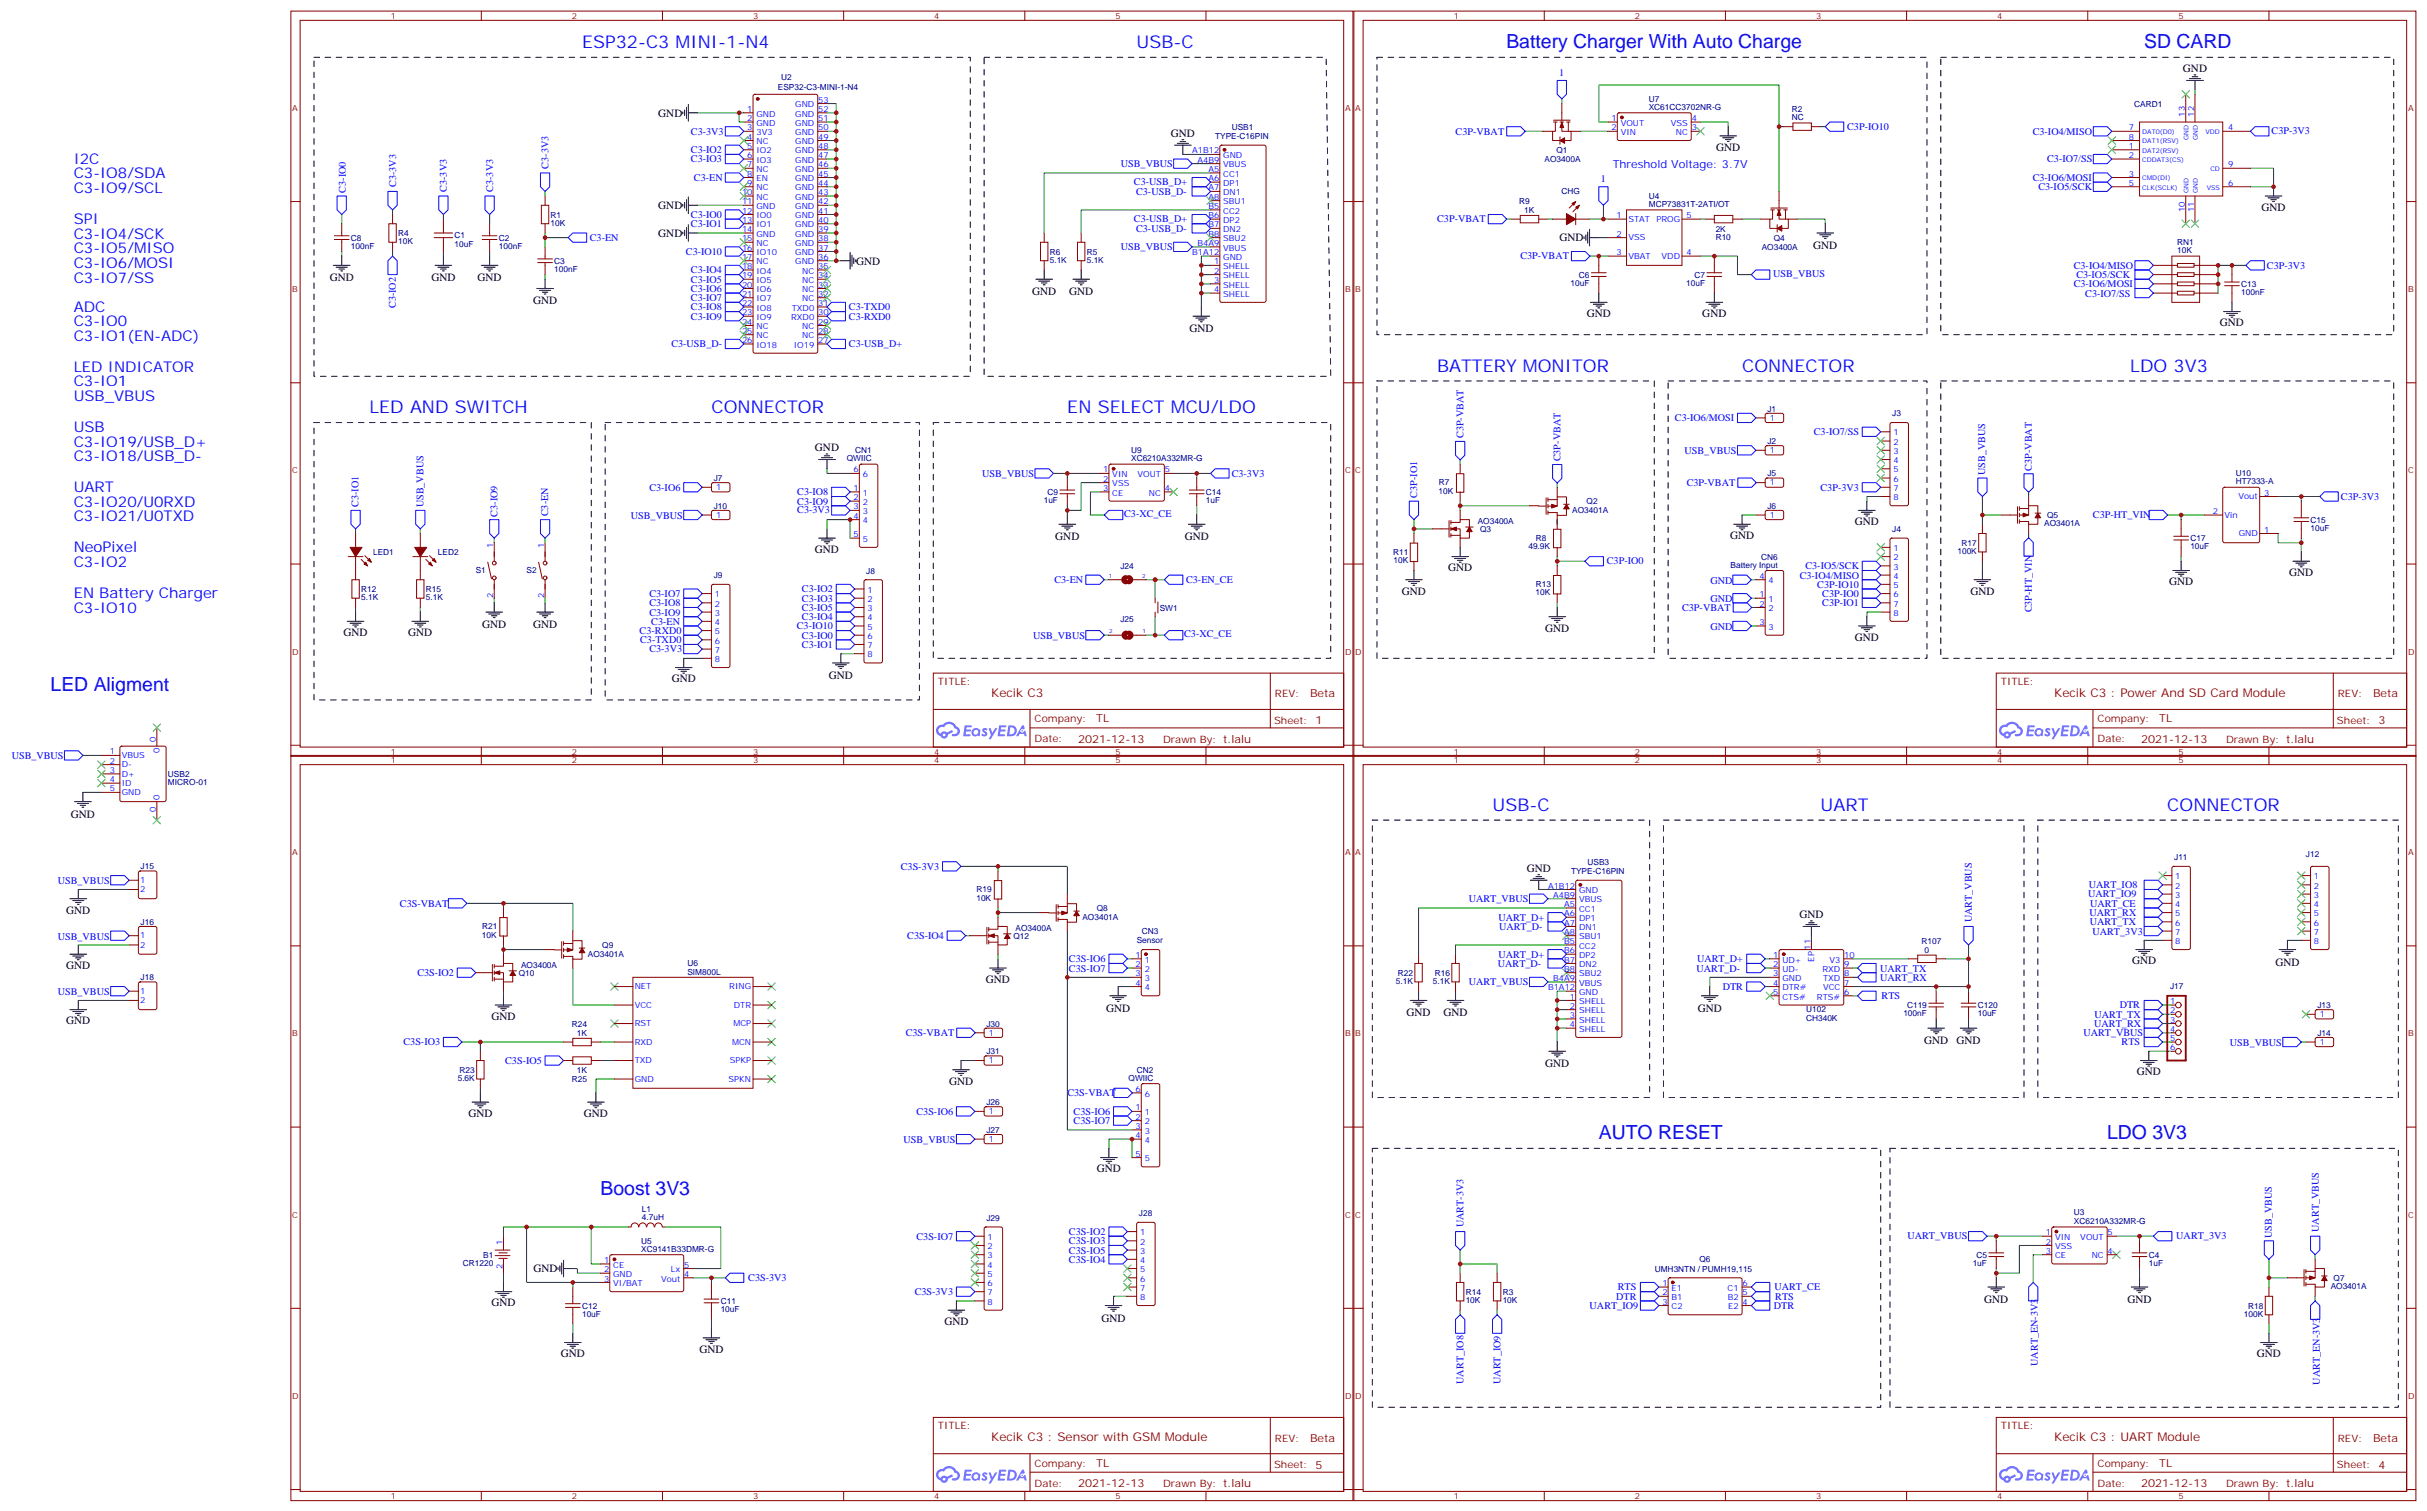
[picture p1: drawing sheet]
<svg xmlns="http://www.w3.org/2000/svg" width="926mm" height="577mm" viewBox="0 0 926 577" stroke-linecap="round" stroke-linejoin="round" font-family="sans-serif">
<defs><g id="words">
<g font-size="7.4" fill="#00f">
<text x="574.9" y="18.3">Battery Charger With Auto Charge</text>
<text x="818.3" y="18.3">SD CARD</text>
<text x="19.3" y="263.5">LED Aligment</text>
<text x="610.2" y="434.6">AUTO RESET</text>
<text x="804.2" y="434.6">LDO 3V3</text>
<text x="229.2" y="455.8">Boost 3V3</text>
</g>
<g font-size="6.7" fill="#00f">
<text x="222.1" y="18.3">ESP32-C3 MINI-1-N4</text>
<text x="433.8" y="18.3">USB-C</text>
<text x="548.5" y="141.8">BATTERY MONITOR</text>
<text x="664.9" y="141.8">CONNECTOR</text>
<text x="813" y="141.8">LDO 3V3</text>
<text x="141" y="157.7">LED AND SWITCH</text>
<text x="271.5" y="157.7">CONNECTOR</text>
<text x="407.4" y="157.7">EN SELECT MCU/LDO</text>
<text x="569.6" y="309.4">USB-C</text>
<text x="694.9" y="309.4">UART</text>
<text x="827.2" y="309.4">CONNECTOR</text>
</g>
<g font-size="5.6" fill="#00f">
<text x="28.1" y="62.4">I2C</text>
<text x="28.1" y="68.1">C3-IO8/SDA</text>
<text x="28.1" y="73.7">C3-IO9/SCL</text>
<text x="28.1" y="85.4">SPI</text>
<text x="28.1" y="91">C3-IO4/SCK</text>
<text x="28.1" y="96.7">C3-IO5/MISO</text>
<text x="28.1" y="102.3">C3-IO6/MOSI</text>
<text x="28.1" y="107.9">C3-IO7/SS</text>
<text x="28.1" y="118.9">ADC</text>
<text x="28.1" y="124.5">C3-IO0</text>
<text x="28.1" y="130.2">C3-IO1(EN-ADC)</text>
<text x="28.1" y="141.8">LED INDICATOR</text>
<text x="28.1" y="147.5">C3-IO1</text>
<text x="28.1" y="153.1">USB_VBUS</text>
<text x="28.1" y="164.7">USB</text>
<text x="28.1" y="170.4">C3-IO19/USB_D+</text>
<text x="28.1" y="176">C3-IO18/USB_D-</text>
<text x="28.1" y="187.7">UART</text>
<text x="28.1" y="193.3">C3-IO20/U0RXD</text>
<text x="28.1" y="199">C3-IO21/U0TXD</text>
<text x="28.1" y="210.6">NeoPixel</text>
<text x="28.1" y="216.3">C3-IO2</text>
<text x="28.1" y="228.2">EN Battery Charger</text>
<text x="28.1" y="233.9">C3-IO10</text>
</g>
<g font-size="4.6" fill="#800">
<text x="378.3" y="265.8">Kecik C3</text>
<text x="784" y="265.8">Kecik C3 : Power And SD Card Module</text>
<text x="378.3" y="549.8">Kecik C3 : Sensor with GSM Module</text>
<text x="784" y="549.8">Kecik C3 : UART Module</text>
</g>
<g font-size="4.2">
<text x="833.2" y="27.5">GND</text>
<text x="251.3" y="44.5">GND</text>
<text x="446.9" y="52.2">GND</text>
<text x="655" y="57.5">GND</text>
<text x="251.3" y="79.8">GND</text>
<text x="863.1" y="80.4">GND</text>
<text x="251.3" y="90.3">GND</text>
<text x="595.2" y="92.1">GND</text>
<text x="692.1" y="94.9">GND</text>
<text x="326.7" y="100.9">GND</text>
<text x="125.8" y="107.3">GND</text>
<text x="164.6" y="107.3">GND</text>
<text x="182.3" y="107.3">GND</text>
<text x="394" y="112.6">GND</text>
<text x="408.1" y="112.6">GND</text>
<text x="203.5" y="116.2">GND</text>
<text x="605.6" y="121">GND</text>
<text x="649.7" y="121">GND</text>
<text x="847.3" y="124.5">GND</text>
<text x="453.9" y="126.7">GND</text>
<text x="311" y="172.1">GND</text>
<text x="707.9" y="200.4">GND</text>
<text x="402.8" y="206.1">GND</text>
<text x="452.2" y="206.1">GND</text>
<text x="660.3" y="205.7">GND</text>
<text x="311" y="211">GND</text>
<text x="552.7" y="218">GND</text>
<text x="873.7" y="219.8">GND</text>
<text x="535.1" y="226.8">GND</text>
<text x="752" y="226.8">GND</text>
<text x="827.9" y="223.3">GND</text>
<text x="184.1" y="239.6">GND</text>
<text x="203.5" y="239.6">GND</text>
<text x="131.1" y="242.7">GND</text>
<text x="155.8" y="242.7">GND</text>
<text x="589.7" y="240.9">GND</text>
<text x="707.9" y="244.5">GND</text>
<text x="256.4" y="260.3">GND</text>
<text x="316.3" y="259">GND</text>
<text x="27.1" y="311.9">GND</text>
<text x="582.7" y="332.6">GND</text>
<text x="25.3" y="348.5">GND</text>
<text x="686.8" y="350.3">GND</text>
<text x="25.3" y="369.7">GND</text>
<text x="813.8" y="367.9">GND</text>
<text x="868.4" y="368.4">GND</text>
<text x="376.3" y="375">GND</text>
<text x="187.6" y="389.1">GND</text>
<text x="422.2" y="386">GND</text>
<text x="536.8" y="387.8">GND</text>
<text x="551" y="387.8">GND</text>
<text x="648" y="386">GND</text>
<text x="25.3" y="390.9">GND</text>
<text x="734.4" y="398.4">GND</text>
<text x="746.7" y="398.4">GND</text>
<text x="589.7" y="407.2">GND</text>
<text x="362.2" y="413.8">GND</text>
<text x="815.5" y="410.3">GND</text>
<text x="178.8" y="426.2">GND</text>
<text x="222.8" y="426.2">GND</text>
<text x="418.6" y="447.3">GND</text>
<text x="203.6" y="485.5">GND</text>
<text x="757.3" y="497.2">GND</text>
<text x="812" y="497.2">GND</text>
<text x="187.6" y="498.5">GND</text>
<text x="360.4" y="505.5">GND</text>
<text x="420.4" y="504.2">GND</text>
<text x="214" y="517.9">GND</text>
<text x="266.9" y="516.1">GND</text>
<text x="861.4" y="517.9">GND</text>
</g>
<text font-size="4.2" fill="#00f" x="615.5" y="64.2">Threshold Voltage: 3.7V</text>
<g font-size="4.2" fill="#800">
<text x="500" y="266.1">Beta</text>
<text x="905.7" y="266.1">Beta</text>
<text x="418.4" y="275.6">TL</text>
<text x="824.1" y="275.6">TL</text>
<text x="411.5" y="283.4">2021-12-13</text>
<text x="817.1" y="283.4">2021-12-13</text>
<text x="500" y="550.1">Beta</text>
<text x="905.7" y="550.1">Beta</text>
<text x="418.4" y="559.6">TL</text>
<text x="824.1" y="559.6">TL</text>
<text x="411.5" y="567.4">2021-12-13</text>
<text x="817.1" y="567.4">2021-12-13</text>
</g>
<g font-size="3.9" fill="#00f">
<text x="595.1" y="28.9">1</text>
<text x="263.7" y="51.4">C3-3V3</text>
<text x="555.6" y="51.4">C3P-VBAT</text>
<text x="705" y="49.5">C3P-IO10</text>
<text x="775.8" y="51.3">C3-IO4/MISO</text>
<text x="867" y="51.3">C3P-3V3</text>
<text x="263.7" y="58.5">C3-IO2</text>
<text x="209.3" y="64.4" transform="rotate(-90 209.3 64.4)">C3-3V3</text>
<text x="263.7" y="62">C3-IO3</text>
<text x="427.8" y="63.8">USB_VBUS</text>
<text x="781.3" y="61.9">C3-IO7/SS</text>
<text x="151.1" y="71.4" transform="rotate(-90 151.1 71.4)">C3-3V3</text>
<text x="264.8" y="69">C3-EN</text>
<text x="432.8" y="70.8">C3-USB_D+</text>
<text x="611" y="69.4">1</text>
<text x="775.8" y="69">C3-IO6/MOSI</text>
<text x="131.9" y="73.5" transform="rotate(-90 131.9 73.5)">C3-IO0</text>
<text x="170.5" y="73.2" transform="rotate(-90 170.5 73.2)">C3-3V3</text>
<text x="188.2" y="73.2" transform="rotate(-90 188.2 73.2)">C3-3V3</text>
<text x="433.6" y="74.3">C3-USB_D-</text>
<text x="778" y="72.5">C3-IO5/SCK</text>
<text x="263.7" y="83.2">C3-IO0</text>
<text x="263.7" y="86.7">C3-IO1</text>
<text x="432.8" y="84.9">C3-USB_D+</text>
<text x="433.6" y="88.4">C3-USB_D-</text>
<text x="548.5" y="84.9">C3P-VBAT</text>
<text x="225.1" y="91.8">C3-EN</text>
<text x="427.8" y="95.5">USB_VBUS</text>
<text x="261.8" y="97.3">C3-IO10</text>
<text x="580.3" y="99">C3P-VBAT</text>
<text x="263.7" y="104.3">C3-IO4</text>
<text x="263.7" y="107.9">C3-IO5</text>
<text x="676.8" y="105.8">USB_VBUS</text>
<text x="791.5" y="102.6">C3-IO4/MISO</text>
<text x="792.5" y="106.1">C3-IO5/SCK</text>
<text x="865.2" y="102.5">C3P-3V3</text>
<text x="263.7" y="111.4">C3-IO6</text>
<text x="791.5" y="109.6">C3-IO6/MOSI</text>
<text x="795.9" y="113.1">C3-IO7/SS</text>
<text x="151.1" y="117.6" transform="rotate(-90 151.1 117.6)">C3-IO2</text>
<text x="263.7" y="114.9">C3-IO7</text>
<text x="263.7" y="118.4">C3-IO8</text>
<text x="324" y="118.4">C3-TXD0</text>
<text x="263.7" y="122">C3-IO9</text>
<text x="324" y="122">C3-RXD0</text>
<text x="256.2" y="132.5">C3-USB_D-</text>
<text x="324" y="132.5">C3-USB_D+</text>
<text x="639.3" y="160.8">C3-IO6/MOSI</text>
<text x="558.6" y="167.2" transform="rotate(-90 558.6 167.2)">C3P-VBAT</text>
<text x="692.3" y="166.1">C3-IO7/SS</text>
<text x="642.9" y="173.3">USB_VBUS</text>
<text x="595.6" y="176" transform="rotate(-90 595.6 176)">C3P-VBAT</text>
<text x="775.4" y="179.5" transform="rotate(-90 775.4 179.5)">C3P-VBAT</text>
<text x="374.9" y="181.9">USB_VBUS</text>
<text x="470.1" y="182">C3-3V3</text>
<text x="643.8" y="185.4">C3P-VBAT</text>
<text x="757.7" y="181.3" transform="rotate(-90 757.7 181.3)">USB_VBUS</text>
<text x="247.8" y="187.2">C3-IO6</text>
<text x="304.3" y="189">C3-IO8</text>
<text x="540.9" y="189.9" transform="rotate(-90 540.9 189.9)">C3P-IO1</text>
<text x="694.8" y="187.2">C3P-3V3</text>
<text x="893.4" y="190.7">C3P-3V3</text>
<text x="136.9" y="193.4" transform="rotate(-90 136.9 193.4)">C3-IO1</text>
<text x="161.6" y="193.6" transform="rotate(-90 161.6 193.6)">USB_VBUS</text>
<text x="189.9" y="197.1" transform="rotate(-90 189.9 197.1)">C3-IO9</text>
<text x="209.3" y="197" transform="rotate(-90 209.3 197)">C3-EN</text>
<text x="240.8" y="198">USB_VBUS</text>
<text x="304.3" y="195.9">C3-3V3</text>
<text x="304.3" y="192.5">C3-IO9</text>
<text x="429" y="197.2">C3-XC_CE</text>
<text x="798.8" y="197.7">C3P-HT_VIN</text>
<text x="613.3" y="215.3">C3P-IO0</text>
<text x="686.9" y="220.7">C3-IO4/MISO</text>
<text x="689.1" y="217.2">C3-IO5/SCK</text>
<text x="247.8" y="227.8">C3-IO7</text>
<text x="306.1" y="226">C3-IO2</text>
<text x="402.4" y="222.5">C3-EN</text>
<text x="452.7" y="222.4">C3-EN_CE</text>
<text x="652.8" y="222.8">GND</text>
<text x="693.6" y="224.3">C3P-IO10</text>
<text x="695.5" y="227.8">C3P-IO0</text>
<text x="247.8" y="231.3">C3-IO8</text>
<text x="306.1" y="229.6">C3-IO3</text>
<text x="306.1" y="233.1">C3-IO5</text>
<text x="642" y="233">C3P-VBAT</text>
<text x="652.8" y="229.8">GND</text>
<text x="695.5" y="231.3">C3P-IO1</text>
<text x="775.5" y="233.7" transform="rotate(-90 775.5 233.7)">C3P-HT_VIN</text>
<text x="247.8" y="234.9">C3-IO9</text>
<text x="248.5" y="238.4">C3-EN</text>
<text x="306.1" y="236.6">C3-IO4</text>
<text x="244.1" y="241.8">C3-RXD0</text>
<text x="244.3" y="245.3">C3-TXD0</text>
<text x="304.1" y="240.1">C3-IO10</text>
<text x="306.1" y="243.7">C3-IO0</text>
<text x="394.3" y="243.7">USB_VBUS</text>
<text x="452" y="243.1">C3-XC_CE</text>
<text x="652.8" y="240.4">GND</text>
<text x="247.8" y="248.9">C3-3V3</text>
<text x="306.1" y="247.2">C3-IO1</text>
<text x="4.5" y="289.5">USB_VBUS</text>
<text x="343.8" y="331.9">C3S-3V3</text>
<text x="22" y="337.3">USB_VBUS</text>
<text x="797.2" y="338.9">UART_IO8</text>
<text x="152.7" y="346">C3S-VBAT</text>
<text x="560.6" y="344.2">UART_VBUS</text>
<text x="797" y="342.4">UART_IO9</text>
<text x="797.7" y="345.9">UART_CE</text>
<text x="571.9" y="351.3">UART_D+</text>
<text x="752.6" y="351.9" transform="rotate(-90 752.6 351.9)">UART_VBUS</text>
<text x="797.5" y="349.5">UART_RX</text>
<text x="797.6" y="353">UART_TX</text>
<text x="22" y="358.5">USB_VBUS</text>
<text x="346.3" y="358.3">C3S-IO4</text>
<text x="572.2" y="354.7">UART_D-</text>
<text x="798.6" y="356.6">UART_3V3</text>
<text x="571.9" y="365.3">UART_D+</text>
<text x="408" y="367.1">C3S-IO6</text>
<text x="408" y="370.7">C3S-IO7</text>
<text x="571.7" y="368.9">UART_D-</text>
<text x="647.5" y="370.7">UART_D-</text>
<text x="647.7" y="367.1">UART_D+</text>
<text x="717.6" y="370.7">UART_TX</text>
<text x="159.3" y="372.4">C3S-IO2</text>
<text x="560.6" y="375.9">UART_VBUS</text>
<text x="657.5" y="377.8">DTR</text>
<text x="717.6" y="374.2">UART_RX</text>
<text x="22" y="379.6">USB_VBUS</text>
<text x="718.1" y="381.2">RTS</text>
<text x="799.4" y="388.3">UART_TX</text>
<text x="809" y="384.8">DTR</text>
<text x="345.7" y="395.3">C3S-VBAT</text>
<text x="795.2" y="395.3">UART_VBUS</text>
<text x="799.3" y="391.8">UART_RX</text>
<text x="154" y="398.9">C3S-IO3</text>
<text x="809.7" y="398.9">RTS</text>
<text x="851.1" y="399.1">USB_VBUS</text>
<text x="192.8" y="405.9">C3S-IO5</text>
<text x="407.4" y="418.2">C3S-VBAT</text>
<text x="349.8" y="425.4">C3S-IO6</text>
<text x="409.8" y="425.4">C3S-IO6</text>
<text x="409.8" y="428.9">C3S-IO7</text>
<text x="344.8" y="436.1">USB_VBUS</text>
<text x="349.8" y="473">C3S-IO7</text>
<text x="408" y="471.2">C3S-IO2</text>
<text x="558.6" y="468.3" transform="rotate(-90 558.6 468.3)">UART-3V3</text>
<text x="728" y="472.8">UART_VBUS</text>
<text x="830.6" y="472.8">UART_3V3</text>
<text x="867" y="472.4" transform="rotate(-90 867 472.4)">USB_VBUS</text>
<text x="885" y="470" transform="rotate(-90 885 470)">UART_VBUS</text>
<text x="408" y="478.3">C3S-IO5</text>
<text x="408" y="474.7">C3S-IO3</text>
<text x="408" y="481.8">C3S-IO4</text>
<text x="285.6" y="488.8">C3S-3V3</text>
<text x="349.1" y="494.1">C3S-3V3</text>
<text x="616.8" y="495.9">DTR</text>
<text x="617.4" y="492.3">RTS</text>
<text x="677.3" y="492.3">UART_CE</text>
<text x="677.5" y="495.9">RTS</text>
<text x="606.7" y="499.4">UART_IO9</text>
<text x="677" y="499.4">DTR</text>
<text x="777.7" y="521.2" transform="rotate(-90 777.7 521.2)">UART_EN-3V3</text>
<text x="558.5" y="528" transform="rotate(-90 558.5 528)">UART_IO8</text>
<text x="572.7" y="528.1" transform="rotate(-90 572.7 528.1)">UART_IO9</text>
<text x="885.4" y="528.3" transform="rotate(-90 885.4 528.3)">UART_EN-3V3</text>
</g>
<g font-size="3.9" fill="#800">
<text x="358" y="261.4">TITLE:</text>
<text x="763.7" y="261.4">TITLE:</text>
<text x="486.6" y="266.1">REV:</text>
<text x="892.3" y="266.1">REV:</text>
<text x="394.9" y="275.6">Company:</text>
<text x="800.6" y="275.6">Company:</text>
<text x="486.2" y="276.2">Sheet: 1</text>
<text x="891.9" y="276.2">Sheet: 3</text>
<text x="394.9" y="283.3">Date:</text>
<text x="443.9" y="283.4">Drawn By: t.lalu</text>
<text x="800.6" y="283.3">Date:</text>
<text x="849.6" y="283.4">Drawn By: t.lalu</text>
<text x="358" y="545.4">TITLE:</text>
<text x="763.7" y="545.4">TITLE:</text>
<text x="486.6" y="550.1">REV:</text>
<text x="892.3" y="550.1">REV:</text>
<text x="394.9" y="559.6">Company:</text>
<text x="486.2" y="560.2">Sheet: 5</text>
<text x="800.6" y="559.6">Company:</text>
<text x="891.9" y="560.2">Sheet: 4</text>
<text x="394.9" y="567.3">Date:</text>
<text x="443.9" y="567.4">Drawn By: t.lalu</text>
<text x="800.6" y="567.3">Date:</text>
<text x="849.6" y="567.4">Drawn By: t.lalu</text>
</g>
<g font-size="3.2" fill="#800">
<text x="149.1" y="7.2">1</text>
<text x="218.3" y="7.2">2</text>
<text x="287.4" y="7.2">3</text>
<text x="356.6" y="7.2">4</text>
<text x="425.7" y="7.2">5</text>
<text x="554.8" y="7.2">1</text>
<text x="624" y="7.2">2</text>
<text x="693.1" y="7.2">3</text>
<text x="762.2" y="7.2">4</text>
<text x="831.4" y="7.2">5</text>
<text x="111.5" y="42.3">A</text>
<text x="513.4" y="42.3">A</text>
<text x="517.2" y="42.3">A</text>
<text x="919.1" y="42.3">A</text>
<text x="111.5" y="111.5">B</text>
<text x="513.4" y="111.5">B</text>
<text x="517.2" y="111.5">B</text>
<text x="919.1" y="111.5">B</text>
<text x="111.5" y="180.6">C</text>
<text x="513.4" y="180.6">C</text>
<text x="517.2" y="180.6">C</text>
<text x="919.1" y="180.6">C</text>
<text x="111.5" y="249.8">D</text>
<text x="513.4" y="249.8">D</text>
<text x="517.2" y="249.8">D</text>
<text x="919.1" y="249.8">D</text>
<text x="149.1" y="288">1</text>
<text x="149.1" y="291.2">1</text>
<text x="218.3" y="288">2</text>
<text x="218.3" y="291.2">2</text>
<text x="287.4" y="288">3</text>
<text x="287.4" y="291.2">3</text>
<text x="356.6" y="288">4</text>
<text x="356.6" y="291.2">4</text>
<text x="425.7" y="288">5</text>
<text x="425.7" y="291.2">5</text>
<text x="554.8" y="288">1</text>
<text x="554.8" y="291.2">1</text>
<text x="624" y="288">2</text>
<text x="624" y="291.2">2</text>
<text x="693.1" y="288">3</text>
<text x="693.1" y="291.2">3</text>
<text x="762.2" y="288">4</text>
<text x="762.2" y="291.2">4</text>
<text x="831.4" y="288">5</text>
<text x="831.4" y="291.2">5</text>
<text x="111.5" y="326.3">A</text>
<text x="513.4" y="326.3">A</text>
<text x="517.2" y="326.3">A</text>
<text x="919.1" y="326.3">A</text>
<text x="111.5" y="395.5">B</text>
<text x="513.4" y="395.5">B</text>
<text x="517.2" y="395.5">B</text>
<text x="919.1" y="395.5">B</text>
<text x="111.5" y="464.6">C</text>
<text x="513.4" y="464.6">C</text>
<text x="517.2" y="464.6">C</text>
<text x="919.1" y="464.6">C</text>
<text x="111.5" y="533.8">D</text>
<text x="513.4" y="533.8">D</text>
<text x="517.2" y="533.8">D</text>
<text x="919.1" y="533.8">D</text>
<text x="149.1" y="572">1</text>
<text x="218.3" y="572">2</text>
<text x="287.4" y="572">3</text>
<text x="356.6" y="572">4</text>
<text x="425.7" y="572">5</text>
<text x="554.8" y="572">1</text>
<text x="624" y="572">2</text>
<text x="693.1" y="572">3</text>
<text x="762.2" y="572">4</text>
<text x="831.4" y="572">5</text>
</g>
<g font-size="3.2" fill="#000080">
<text x="296.9" y="34.2">ESP32-C3-MINI-1-N4</text>
<text x="298.2" y="30.4">U2</text>
<text x="629.3" y="38.8">U7</text>
<text x="629.3" y="42">XC61CC3702NR-G</text>
<text x="814.5" y="40.7">CARD1</text>
<text x="683.9" y="45.9">NC</text>
<text x="683.9" y="42.7">R2</text>
<text x="463.8" y="53">TYPE-C16PIN</text>
<text x="470.1" y="49.5">USB1</text>
<text x="594.1" y="58.3">Q1</text>
<text x="589.5" y="61.8">AO3400A</text>
<text x="579.8" y="77.7">R9</text>
<text x="596" y="74.1">CHG</text>
<text x="629.3" y="75.8">U4</text>
<text x="210.2" y="83">R1</text>
<text x="581.7" y="81.3">1K</text>
<text x="629.3" y="79">MCP73831T-2ATI/OT</text>
<text x="210.1" y="86.1">10K</text>
<text x="654.8" y="88.5">2K</text>
<text x="133.9" y="91.8">C8</text>
<text x="133.9" y="95">100nF</text>
<text x="151.9" y="93.2">10K</text>
<text x="151.9" y="90.1">R4</text>
<text x="173.5" y="94.1">10uF</text>
<text x="173.5" y="91">C1</text>
<text x="190.4" y="95">100nF</text>
<text x="190.4" y="91.8">C2</text>
<text x="654.8" y="91.7">R10</text>
<text x="672.4" y="95.3">AO3400A</text>
<text x="677" y="91.8">Q4</text>
<text x="830.9" y="93.5">RN1</text>
<text x="211.6" y="100.6">C3</text>
<text x="400.6" y="97.1">R6</text>
<text x="400.6" y="100.3">5.1K</text>
<text x="414.8" y="97.1">R5</text>
<text x="414.8" y="100.3">5.1K</text>
<text x="830.9" y="96.7">10K</text>
<text x="211.6" y="103.8">100nF</text>
<text x="602.6" y="106">C6</text>
<text x="646.7" y="106">C7</text>
<text x="599.4" y="109.1">10uF</text>
<text x="643.5" y="109.1">10uF</text>
<text x="855.4" y="109.4">C13</text>
<text x="855.4" y="112.7">100nF</text>
<text x="674.6" y="157.1">J1</text>
<text x="722.2" y="158.9">J3</text>
<text x="326.3" y="172.9">CN1</text>
<text x="431.7" y="172.7">U9</text>
<text x="674.6" y="169.4">J2</text>
<text x="323.2" y="176">QWIIC</text>
<text x="431.7" y="175.9">XC6210A332MR-G</text>
<text x="272.4" y="183.5">J7</text>
<text x="549.1" y="185.2">R7</text>
<text x="674.6" y="181.8">J5</text>
<text x="853.3" y="184.9">HT7333-A</text>
<text x="853.3" y="181.7">U10</text>
<text x="398.4" y="192">1uF</text>
<text x="399.8" y="188.8">C9</text>
<text x="460.3" y="192">1uF</text>
<text x="460.3" y="188.8">C14</text>
<text x="549" y="188.4">10K</text>
<text x="272.4" y="194.1">J10</text>
<text x="600.1" y="195.9">AO3401A</text>
<text x="605.6" y="192.4">Q2</text>
<text x="674.6" y="194.1">J6</text>
<text x="781.3" y="197.6">Q5</text>
<text x="564" y="199.9">AO3400A</text>
<text x="564.9" y="203.1">Q3</text>
<text x="722.2" y="203">J4</text>
<text x="780.2" y="200.8">AO3401A</text>
<text x="881.8" y="202.6">10uF</text>
<text x="881.8" y="199.4">C15</text>
<text x="583.3" y="209.5">49.9K</text>
<text x="586.2" y="206.4">R8</text>
<text x="748.7" y="208.3">R17</text>
<text x="836" y="209.6">10uF</text>
<text x="836" y="206.5">C17</text>
<text x="142.4" y="211.7">LED1</text>
<text x="167.1" y="211.7">LED2</text>
<text x="531.7" y="211.7">R11</text>
<text x="531.9" y="214.8">10K</text>
<text x="672.1" y="213.5">CN6</text>
<text x="747.1" y="211.4">100K</text>
<text x="181.6" y="218.8">S1</text>
<text x="201" y="218.8">S2</text>
<text x="272.4" y="220.6">J9</text>
<text x="330.6" y="218.8">J8</text>
<text x="427.6" y="217">J24</text>
<text x="660.5" y="216.6">Battery Input</text>
<text x="137.8" y="225.9">R12</text>
<text x="162.5" y="225.9">R15</text>
<text x="586.1" y="227.2">10K</text>
<text x="586.2" y="224">R13</text>
<text x="137.8" y="229">5.1K</text>
<text x="162.5" y="229">5.1K</text>
<text x="442.6" y="233">SW1</text>
<text x="427.6" y="237.3">J25</text>
<text x="64.1" y="299.6">MICRO-01</text>
<text x="64.1" y="296.5">USB2</text>
<text x="605.9" y="329.9">USB3</text>
<text x="829.8" y="328.2">J11</text>
<text x="880.1" y="327">J12</text>
<text x="53.7" y="331.7">J15</text>
<text x="599.6" y="333.5">TYPE-C16PIN</text>
<text x="372.7" y="340.4">R19</text>
<text x="372.6" y="343.6">10K</text>
<text x="418.6" y="347.6">Q8</text>
<text x="53.7" y="352.8">J16</text>
<text x="413.1" y="351.1">AO3401A</text>
<text x="183.9" y="357.7">10K</text>
<text x="184" y="354.5">R21</text>
<text x="386.8" y="358.3">Q12</text>
<text x="387.6" y="355.1">AO3400A</text>
<text x="433.8" y="359.9">Sensor</text>
<text x="435.8" y="356.4">CN3</text>
<text x="224.4" y="365.2">AO3401A</text>
<text x="229.8" y="361.7">Q9</text>
<text x="733.3" y="360.2">R107</text>
<text x="734.5" y="363.6">0</text>
<text x="198.9" y="369.2">AO3400A</text>
<text x="262.4" y="371.8">SIM800L</text>
<text x="262.4" y="368.7">U6</text>
<text x="53.7" y="374">J18</text>
<text x="198" y="372.5">Q10</text>
<text x="532.8" y="375.4">5.1K</text>
<text x="533.5" y="372.3">R22</text>
<text x="546.9" y="375.4">5.1K</text>
<text x="547.6" y="372.3">R16</text>
<text x="828.2" y="377.5">J17</text>
<text x="689.3" y="389.5">CH340K</text>
<text x="689.3" y="386.3">U102</text>
<text x="726.4" y="387.8">100nF</text>
<text x="727.8" y="384.6">C119</text>
<text x="754.8" y="387.8">10uF</text>
<text x="754.8" y="384.6">C120</text>
<text x="884.5" y="384.6">J13</text>
<text x="218.2" y="391.7">R24</text>
<text x="220.1" y="395.2">1K</text>
<text x="376.5" y="391.7">J30</text>
<text x="884.5" y="395.2">J14</text>
<text x="376.5" y="402.3">J31</text>
<text x="174.7" y="412.5">5.6K</text>
<text x="175.4" y="409.3">R23</text>
<text x="218.2" y="413">R25</text>
<text x="220.1" y="409.5">1K</text>
<text x="430.8" y="412.4">QWIIC</text>
<text x="433.9" y="409.2">CN2</text>
<text x="376.5" y="421.7">J26</text>
<text x="376.5" y="432.2">J27</text>
<text x="245" y="465.5">4.7uH</text>
<text x="245" y="462.4">L1</text>
<text x="376.5" y="465.8">J29</text>
<text x="434.7" y="464">J28</text>
<text x="791.5" y="466.9">XC6210A332MR-G</text>
<text x="791.5" y="463.7">U3</text>
<text x="184.4" y="479.9">B1</text>
<text x="244.7" y="477.5">XC9141B33DMR-G</text>
<text x="244.7" y="474.6">U5</text>
<text x="754.3" y="479.9">C5</text>
<text x="820.1" y="479.9">C4</text>
<text x="176.6" y="483">CR1220</text>
<text x="631.5" y="485.2">UMH3NTN / PUMH19,115</text>
<text x="648.6" y="481.6">Q6</text>
<text x="752.9" y="483">1uF</text>
<text x="820.1" y="483">1uF</text>
<text x="889.5" y="491.9">AO3401A</text>
<text x="890.6" y="488.7">Q7</text>
<text x="275.1" y="497.5">C11</text>
<text x="559.4" y="497.1">10K</text>
<text x="559.4" y="494">R14</text>
<text x="573.5" y="497.1">10K</text>
<text x="573.5" y="494">R3</text>
<text x="222.1" y="502.5">10uF</text>
<text x="222.1" y="499.3">C12</text>
<text x="275.1" y="500.7">10uF</text>
<text x="856.4" y="502.4">100K</text>
<text x="858" y="499.3">R18</text>
</g>
<g font-size="3.2" fill="#00f">
<text x="303.5" y="40.9">GND</text>
<text x="312.3" y="39.2">53</text>
<text x="285.2" y="42.7">1</text>
<text x="285.2" y="46.2">2</text>
<text x="288.7" y="44.4">GND</text>
<text x="288.7" y="48">GND</text>
<text x="303.5" y="48">GND</text>
<text x="303.5" y="44.4">GND</text>
<text x="312.3" y="46.2">51</text>
<text x="312.3" y="42.7">52</text>
<text x="615.1" y="46.2">1</text>
<text x="618.6" y="48">VOUT</text>
<text x="637.7" y="48">VSS</text>
<text x="645.7" y="46.2">4</text>
<text x="833.9" y="44.4" transform="rotate(-90 833.9 44.4)">13</text>
<text x="837.4" y="44.4" transform="rotate(-90 837.4 44.4)">12</text>
<text x="285.2" y="49.7">3</text>
<text x="285.2" y="53.3">4</text>
<text x="288.7" y="51.5">3V3</text>
<text x="303.5" y="51.5">GND</text>
<text x="312.3" y="53.3">49</text>
<text x="312.3" y="49.7">50</text>
<text x="615.1" y="49.7">2</text>
<text x="618.6" y="51.5">VIN</text>
<text x="639.6" y="51.5">NC</text>
<text x="645.7" y="49.7">3</text>
<text x="812.4" y="49.7">7</text>
<text x="812.4" y="53.3">8</text>
<text x="850.4" y="49.7">4</text>
<text x="285.2" y="56.8">5</text>
<text x="288.7" y="55">NC</text>
<text x="288.7" y="58.6">IO2</text>
<text x="303.5" y="58.6">GND</text>
<text x="303.5" y="55">GND</text>
<text x="312.3" y="56.8">48</text>
<text x="455" y="58.6">A1B12</text>
<text x="812.4" y="56.8">1</text>
<text x="285.2" y="60.3">6</text>
<text x="285.2" y="63.9">7</text>
<text x="288.7" y="62.1">IO3</text>
<text x="288.7" y="65.6">NC</text>
<text x="303.5" y="65.6">GND</text>
<text x="303.5" y="62.1">GND</text>
<text x="312.3" y="63.9">46</text>
<text x="312.3" y="60.3">47</text>
<text x="457" y="62.1">A4B9</text>
<text x="461.2" y="65.6">A5</text>
<text x="466.9" y="60.3">GND</text>
<text x="466.9" y="63.9">VBUS</text>
<text x="812.4" y="60.3">2</text>
<text x="850.4" y="63.9">9</text>
<text x="285.2" y="67.4">8</text>
<text x="285.2" y="70.9">9</text>
<text x="288.7" y="69.1">EN</text>
<text x="303.5" y="69.1">GND</text>
<text x="312.3" y="70.9">44</text>
<text x="312.3" y="67.4">45</text>
<text x="461.2" y="69.1">A6</text>
<text x="466.9" y="67.4">CC1</text>
<text x="466.9" y="70.9">DP1</text>
<text x="812.4" y="67.4">3</text>
<text x="812.4" y="70.9">5</text>
<text x="850.4" y="70.9">6</text>
<text x="283.2" y="74.4">10</text>
<text x="283.2" y="78">11</text>
<text x="288.7" y="72.7">NC</text>
<text x="288.7" y="76.2">NC</text>
<text x="303.5" y="76.2">GND</text>
<text x="303.5" y="72.7">GND</text>
<text x="312.3" y="78">42</text>
<text x="312.3" y="74.4">43</text>
<text x="461.2" y="72.7">A7</text>
<text x="461.2" y="76.2">A8</text>
<text x="466.9" y="74.4">DN1</text>
<text x="466.9" y="78">SBU1</text>
<text x="283.2" y="81.5">12</text>
<text x="288.7" y="79.7">GND</text>
<text x="288.7" y="83.3">IO0</text>
<text x="303.5" y="83.3">GND</text>
<text x="303.5" y="79.7">GND</text>
<text x="312.3" y="81.5">41</text>
<text x="461.2" y="79.7">B5</text>
<text x="461.2" y="83.3">B6</text>
<text x="466.9" y="81.5">CC2</text>
<text x="617" y="83.3">1</text>
<text x="643.7" y="83.3">5</text>
<text x="833.9" y="80.9" transform="rotate(-90 833.9 80.9)">10</text>
<text x="837.4" y="80.9" transform="rotate(-90 837.4 80.9)">11</text>
<text x="283.2" y="85">13</text>
<text x="283.2" y="88.5">14</text>
<text x="288.7" y="86.8">IO1</text>
<text x="303.5" y="86.8">GND</text>
<text x="312.3" y="88.5">39</text>
<text x="312.3" y="85">40</text>
<text x="461.2" y="86.8">B7</text>
<text x="466.9" y="85">DP2</text>
<text x="466.9" y="88.5">DN2</text>
<text x="621.5" y="84.7">STAT</text>
<text x="632.2" y="84.7">PROG</text>
<text x="283.2" y="92.1">15</text>
<text x="283.2" y="95.6">16</text>
<text x="288.7" y="90.3">GND</text>
<text x="288.7" y="93.8">NC</text>
<text x="303.5" y="93.8">GND</text>
<text x="303.5" y="90.3">GND</text>
<text x="312.3" y="95.6">37</text>
<text x="312.3" y="92.1">38</text>
<text x="457" y="93.8">B4A9</text>
<text x="461.2" y="90.3">B8</text>
<text x="466.9" y="92.1">SBU2</text>
<text x="466.9" y="95.6">VBUS</text>
<text x="617" y="90.3">2</text>
<text x="621.5" y="91.7">VSS</text>
<text x="283.2" y="99.1">17</text>
<text x="288.7" y="97.4">IO10</text>
<text x="288.7" y="100.9">NC</text>
<text x="303.5" y="100.9">GND</text>
<text x="303.5" y="97.4">GND</text>
<text x="312.3" y="99.1">36</text>
<text x="455" y="97.4">B1A12</text>
<text x="463.4" y="100.9">1</text>
<text x="466.9" y="99.1">GND</text>
<text x="617" y="97.4">3</text>
<text x="621.5" y="98.8">VBAT</text>
<text x="634.2" y="98.8">VDD</text>
<text x="643.7" y="97.4">4</text>
<text x="283.2" y="102.7">18</text>
<text x="283.2" y="106.2">19</text>
<text x="288.7" y="104.4">IO4</text>
<text x="288.7" y="107.9">IO5</text>
<text x="306.2" y="107.9">NC</text>
<text x="306.2" y="104.4">NC</text>
<text x="312.3" y="106.2">34</text>
<text x="312.3" y="102.7">35</text>
<text x="463.4" y="104.4">2</text>
<text x="463.4" y="107.9">3</text>
<text x="466.9" y="102.7">SHELL</text>
<text x="466.9" y="106.2">SHELL</text>
<text x="283.2" y="109.7">20</text>
<text x="283.2" y="113.2">21</text>
<text x="288.7" y="111.5">IO6</text>
<text x="306.2" y="111.5">NC</text>
<text x="312.3" y="113.2">32</text>
<text x="312.3" y="109.7">33</text>
<text x="463.4" y="111.5">4</text>
<text x="466.9" y="109.7">SHELL</text>
<text x="466.9" y="113.2">SHELL</text>
<text x="283.2" y="116.8">22</text>
<text x="288.7" y="115">IO7</text>
<text x="288.7" y="118.5">IO8</text>
<text x="302.2" y="118.5">TXD0</text>
<text x="306.2" y="115">NC</text>
<text x="312.3" y="116.8">31</text>
<text x="283.2" y="120.3">23</text>
<text x="283.2" y="123.8">24</text>
<text x="288.7" y="122.1">IO9</text>
<text x="288.7" y="125.6">NC</text>
<text x="302" y="122.1">RXD0</text>
<text x="306.2" y="125.6">NC</text>
<text x="312.3" y="123.8">29</text>
<text x="312.3" y="120.3">30</text>
<text x="283.2" y="127.4">25</text>
<text x="283.2" y="130.9">26</text>
<text x="288.7" y="129.1">NC</text>
<text x="306.2" y="129.1">NC</text>
<text x="312.3" y="130.9">27</text>
<text x="312.3" y="127.4">28</text>
<text x="288.7" y="132.6">IO18</text>
<text x="302.9" y="132.6">IO19</text>
<text x="675.5" y="160.5">1</text>
<text x="722.6" y="166.2">1</text>
<text x="675.5" y="172.9">1</text>
<text x="722.6" y="169.7">2</text>
<text x="722.6" y="173.2">3</text>
<text x="722.6" y="176.7">4</text>
<text x="325.8" y="180.3">6</text>
<text x="329.3" y="182">6</text>
<text x="421" y="180.3">1</text>
<text x="421" y="183.8">2</text>
<text x="424.5" y="182">VIN</text>
<text x="424.5" y="185.6">VSS</text>
<text x="434.1" y="182">VOUT</text>
<text x="444.6" y="180.3">5</text>
<text x="675.5" y="185.2">1</text>
<text x="722.6" y="180.3">5</text>
<text x="722.6" y="183.8">6</text>
<text x="273.3" y="187">1</text>
<text x="325.8" y="187.3">1</text>
<text x="325.8" y="190.9">2</text>
<text x="329.3" y="189.1">1</text>
<text x="421" y="187.3">3</text>
<text x="424.5" y="189.1">CE</text>
<text x="438.5" y="189.1">NC</text>
<text x="444.6" y="187.3">4</text>
<text x="722.6" y="187.3">7</text>
<text x="722.6" y="190.9">8</text>
<text x="854.4" y="190.5">Vout</text>
<text x="864.2" y="189.1">3</text>
<text x="273.3" y="197.6">1</text>
<text x="325.8" y="194.4">3</text>
<text x="325.8" y="197.9">4</text>
<text x="329.3" y="192.6">2</text>
<text x="329.3" y="196.1">3</text>
<text x="675.5" y="197.6">1</text>
<text x="844.5" y="196.1">2</text>
<text x="849" y="197.6">Vin</text>
<text x="329.3" y="199.7">4</text>
<text x="864.2" y="203.2">1</text>
<text x="188.3" y="209.2" transform="rotate(-90 188.3 209.2)">1</text>
<text x="207.7" y="209.2" transform="rotate(-90 207.7 209.2)">1</text>
<text x="325.8" y="205">5</text>
<text x="329.3" y="206.7">5</text>
<text x="854.4" y="204.6">GND</text>
<text x="722.6" y="210.3">1</text>
<text x="722.6" y="213.8">2</text>
<text x="671.5" y="220.8">4</text>
<text x="722.6" y="217.3">3</text>
<text x="722.6" y="220.8">4</text>
<text x="272.8" y="227.9">1</text>
<text x="331" y="226.1">1</text>
<text x="671.5" y="227.9">1</text>
<text x="675" y="222.6">4</text>
<text x="722.6" y="224.4">5</text>
<text x="722.6" y="227.9">6</text>
<text x="188.3" y="228.1" transform="rotate(-90 188.3 228.1)">2</text>
<text x="207.7" y="228.1" transform="rotate(-90 207.7 228.1)">2</text>
<text x="272.8" y="231.4">2</text>
<text x="331" y="229.7">2</text>
<text x="331" y="233.2">3</text>
<text x="671.5" y="231.4">2</text>
<text x="675" y="229.7">1</text>
<text x="675" y="233.2">2</text>
<text x="722.6" y="231.4">7</text>
<text x="272.8" y="234.9">3</text>
<text x="272.8" y="238.5">4</text>
<text x="331" y="236.7">4</text>
<text x="671.5" y="238.5">3</text>
<text x="722.6" y="234.9">8</text>
<text x="272.8" y="242">5</text>
<text x="272.8" y="245.5">6</text>
<text x="331" y="240.2">5</text>
<text x="331" y="243.8">6</text>
<text x="675" y="240.2">3</text>
<text x="272.8" y="249.1">7</text>
<text x="331" y="247.3">7</text>
<text x="331" y="250.8">8</text>
<text x="272.8" y="252.6">8</text>
<text x="42" y="287.9">1</text>
<text x="59.5" y="282.9" transform="rotate(-90 59.5 282.9)">0</text>
<text x="60.9" y="287.4" transform="rotate(-90 60.9 287.4)">0</text>
<text x="42" y="291.4">2</text>
<text x="46.5" y="289.3">VBUS</text>
<text x="46.5" y="292.8">D-</text>
<text x="42" y="294.9">3</text>
<text x="42" y="298.4">4</text>
<text x="46.5" y="296.3">D+</text>
<text x="46.5" y="299.9">ID</text>
<text x="42" y="302">5</text>
<text x="46.5" y="303.4">GND</text>
<text x="60.9" y="305.2" transform="rotate(-90 60.9 305.2)">0</text>
<text x="59.5" y="309.6" transform="rotate(-90 59.5 309.6)">0</text>
<text x="830.2" y="335.5">1</text>
<text x="883.1" y="335.5">1</text>
<text x="53.5" y="336.9">1</text>
<text x="53.5" y="340.4">2</text>
<text x="590.8" y="339">A1B12</text>
<text x="602.7" y="340.8">GND</text>
<text x="830.2" y="339">2</text>
<text x="883.1" y="339">2</text>
<text x="592.8" y="342.5">A4B9</text>
<text x="597" y="346.1">A5</text>
<text x="602.7" y="344.3">VBUS</text>
<text x="602.7" y="347.8">CC1</text>
<text x="830.2" y="342.5">3</text>
<text x="830.2" y="346.1">4</text>
<text x="883.1" y="342.5">3</text>
<text x="883.1" y="346.1">4</text>
<text x="597" y="349.6">A6</text>
<text x="597" y="353.1">A7</text>
<text x="602.7" y="351.4">DP1</text>
<text x="830.2" y="349.6">5</text>
<text x="830.2" y="353.1">6</text>
<text x="883.1" y="349.6">5</text>
<text x="883.1" y="353.1">6</text>
<text x="53.5" y="358.1">1</text>
<text x="597" y="356.7">A8</text>
<text x="602.7" y="354.9">DN1</text>
<text x="602.7" y="358.4">SBU1</text>
<text x="830.2" y="356.7">7</text>
<text x="883.1" y="356.7">7</text>
<text x="53.5" y="361.6">2</text>
<text x="433.4" y="365.5">1</text>
<text x="597" y="360.2">B5</text>
<text x="597" y="363.7">B6</text>
<text x="602.7" y="361.9">CC2</text>
<text x="602.7" y="365.5">DP2</text>
<text x="676.8" y="365.5">1</text>
<text x="691" y="362.3" transform="rotate(-90 691 362.3)">11</text>
<text x="703.9" y="365.5">10</text>
<text x="830.2" y="360.2">8</text>
<text x="883.1" y="360.2">8</text>
<text x="433.4" y="369">2</text>
<text x="436.9" y="367.2">1</text>
<text x="436.9" y="370.8">2</text>
<text x="597" y="367.2">B7</text>
<text x="597" y="370.8">B8</text>
<text x="602.7" y="369">DN2</text>
<text x="676.8" y="369">2</text>
<text x="680.3" y="367.2">UD+</text>
<text x="680.3" y="370.8">UD-</text>
<text x="692.4" y="366.9" transform="rotate(-90 692.4 366.9)">EP</text>
<text x="695.6" y="370.8">RXD</text>
<text x="698.2" y="367.2">V3</text>
<text x="703.9" y="369">9</text>
<text x="242.3" y="377.5">NET</text>
<text x="278.3" y="377.5">RING</text>
<text x="433.4" y="372.5">3</text>
<text x="433.4" y="376.1">4</text>
<text x="436.9" y="374.3">3</text>
<text x="436.9" y="377.8">4</text>
<text x="590.8" y="377.8">B1A12</text>
<text x="592.8" y="374.3">B4A9</text>
<text x="602.7" y="372.5">SBU2</text>
<text x="602.7" y="376.1">VBUS</text>
<text x="676.8" y="372.5">3</text>
<text x="676.8" y="376.1">4</text>
<text x="680.3" y="374.3">GND</text>
<text x="680.3" y="377.8">DTR#</text>
<text x="695.8" y="377.8">VCC</text>
<text x="695.8" y="374.3">TXD</text>
<text x="703.9" y="376.1">7</text>
<text x="703.9" y="372.5">8</text>
<text x="53.5" y="379.2">1</text>
<text x="53.5" y="382.8">2</text>
<text x="599.2" y="381.4">1</text>
<text x="602.7" y="379.6">GND</text>
<text x="602.7" y="383.1">SHELL</text>
<text x="676.8" y="379.6">5</text>
<text x="680.3" y="381.4">CTS#</text>
<text x="693.5" y="381.4">RTS#</text>
<text x="703.9" y="379.6">6</text>
<text x="828.3" y="383.1">1</text>
<text x="242.3" y="384.5">VCC</text>
<text x="280.1" y="384.5">DTR</text>
<text x="599.2" y="384.9">2</text>
<text x="599.2" y="388.4">3</text>
<text x="602.7" y="386.6">SHELL</text>
<text x="828.3" y="386.6">2</text>
<text x="885.4" y="388.1">1</text>
<text x="242.3" y="391.6">RST</text>
<text x="279.9" y="391.6">MCP</text>
<text x="377.4" y="395.1">1</text>
<text x="599.2" y="391.9">4</text>
<text x="602.7" y="390.2">SHELL</text>
<text x="602.7" y="393.7">SHELL</text>
<text x="828.3" y="390.2">3</text>
<text x="828.3" y="393.7">4</text>
<text x="242.3" y="398.6">RXD</text>
<text x="279.4" y="398.6">MCN</text>
<text x="828.3" y="397.2">5</text>
<text x="828.3" y="400.8">6</text>
<text x="885.4" y="398.6">1</text>
<text x="242.3" y="405.7">TXD</text>
<text x="278.5" y="405.7">SPKP</text>
<text x="377.4" y="405.7">1</text>
<text x="242.3" y="412.7">GND</text>
<text x="278" y="412.7">SPKN</text>
<text x="433.4" y="416.6">6</text>
<text x="436.9" y="418.4">6</text>
<text x="377.4" y="425.1">1</text>
<text x="433.4" y="423.7">1</text>
<text x="436.9" y="425.4">1</text>
<text x="433.4" y="427.2">2</text>
<text x="433.4" y="430.7">3</text>
<text x="436.9" y="429">2</text>
<text x="377.4" y="435.7">1</text>
<text x="433.4" y="434.3">4</text>
<text x="436.9" y="432.5">3</text>
<text x="436.9" y="436">4</text>
<text x="433.4" y="441.3">5</text>
<text x="436.9" y="443.1">5</text>
<text x="376.9" y="473.1">1</text>
<text x="435.1" y="471.3">1</text>
<text x="780.9" y="471.3">1</text>
<text x="784.4" y="473.1">VIN</text>
<text x="794" y="473.1">VOUT</text>
<text x="804.4" y="471.3">5</text>
<text x="191.8" y="475.2" transform="rotate(-90 191.8 475.2)">1</text>
<text x="376.9" y="476.6">2</text>
<text x="435.1" y="474.8">2</text>
<text x="435.1" y="478.4">3</text>
<text x="780.9" y="474.8">2</text>
<text x="780.9" y="478.4">3</text>
<text x="784.4" y="476.6">VSS</text>
<text x="804.4" y="478.4">4</text>
<text x="191.8" y="484.3" transform="rotate(-90 191.8 484.3)">2</text>
<text x="230.5" y="481.9">1</text>
<text x="230.5" y="485.4">2</text>
<text x="234" y="483.7">CE</text>
<text x="256" y="485.4">Lx</text>
<text x="261.1" y="483.7">5</text>
<text x="376.9" y="480.1">3</text>
<text x="376.9" y="483.7">4</text>
<text x="435.1" y="481.9">4</text>
<text x="435.1" y="485.4">5</text>
<text x="784.4" y="480.1">CE</text>
<text x="798.3" y="480.1">NC</text>
<text x="230.5" y="488.9">3</text>
<text x="234" y="487.2">GND</text>
<text x="234" y="490.7">VI/BAT</text>
<text x="252.3" y="488.9">Vout</text>
<text x="261.1" y="487.2">4</text>
<text x="376.9" y="487.2">5</text>
<text x="376.9" y="490.7">6</text>
<text x="435.1" y="488.9">6</text>
<text x="634.5" y="490.7">1</text>
<text x="665.1" y="490.7">6</text>
<text x="376.9" y="494.2">7</text>
<text x="376.9" y="497.8">8</text>
<text x="435.1" y="492.5">7</text>
<text x="435.1" y="496">8</text>
<text x="634.5" y="494.2">2</text>
<text x="634.5" y="497.8">3</text>
<text x="638" y="492.5">E1</text>
<text x="638" y="496">B1</text>
<text x="659.3" y="492.5">C1</text>
<text x="659.4" y="496">B2</text>
<text x="665.1" y="497.8">4</text>
<text x="665.1" y="494.2">5</text>
<text x="638" y="499.5">C2</text>
<text x="659.6" y="499.5">E2</text>
</g>
<g font-size="2.5" fill="#00f">
<text x="817.6" y="51.2">DAT0(D0)</text>
<text x="835.3" y="53.3" transform="rotate(-90 835.3 53.3)">GND</text>
<text x="838.8" y="53.3" transform="rotate(-90 838.8 53.3)">GND</text>
<text x="841.8" y="51.2">VDD</text>
<text x="817.6" y="58.2">DAT2(RSV)</text>
<text x="817.6" y="54.7">DAT1(RSV)</text>
<text x="817.6" y="61.7">CDDAT3(CS)</text>
<text x="843.6" y="65.3">CD</text>
<text x="817.6" y="68.8">CMD(DI)</text>
<text x="817.6" y="72.3">CLK(SCLK)</text>
<text x="835.3" y="73.7" transform="rotate(-90 835.3 73.7)">GND</text>
<text x="838.8" y="73.7" transform="rotate(-90 838.8 73.7)">GND</text>
<text x="842.2" y="72.3">VSS</text>
</g>
<g font-size="2.1" fill="#00f">
<text x="423.2" y="220.5">1</text>
<text x="435.9" y="220.5">2</text>
<text x="423.3" y="241.7">2</text>
<text x="436" y="241.7">1</text>
</g>
</g></defs>
<g fill="none" stroke="#870000" stroke-width=".38">
<path d="M111 4.2h405.4v284.4h-405.4zM114.5 7.8h398.3v277.2h-398.3zM183.7 4.2v3.6M252.8 4.2v3.6M322 4.2v3.6M391.1 4.2v3.6M460.3 4.2v3.6M111 76.9h3.5M512.8 76.9h3.6M111 146h3.5M512.8 146h3.6M111 215.2h3.5"/>
<path d="M512.8 215.2h3.6M356.2 256.8h156.6v28.2h-156.6zM484.8 256.8v20.9M356.2 270.7h156.5M393.1 277.7h119.6M393.1 270.7v14.1M111 284.3h3.5M183.7 285v3.6M252.8 285v3.6M322 285v3.6M391.1 285v3.6M460.3 285v3.6"/>
<path d="M512.8 284.3h3.6"/>
</g>
<g fill="#5487ff">
<path d="M375.2 278a1.22 1.22 0 0 1 1.7 .3l-.4 .5a.47 .47 0 0 0-.3-.4 .47 .47 0 0 0-.5 .2l.1 .3a1.14 1.14 0 0 1 .8 1.7 1.14 1.14 0 0 1-1.9 0l-.2-.2 .5-.5 .7 .4a.29 .29 0 0 0 .3-.3 .29 .29 0 0 0-.2-.3l-.2-.1a.95 .95 0 0 1-.4-1.6z"/>
<path d="M368.2 276.8l2.7 .1-.2 .5-1.8 .1-.1 .9h1.5l.3 .3-.4 .4h-1.5l-.2 1.1h1.7v.7h-2.6z"/>
<path d="M381.3 276.8l2.7 .1-.1 .5-1.8 .1-.2 .9h1.6l.3 .3-.4 .4h-1.6l-.1 1.1h1.7v.7h-2.7z"/>
<path d="M390.1 276.8h.7l.3 1.2-.6 .3a.69 .69 0 0 0-1 .3 .69 .69 0 0 0 .4 1 .69 .69 0 0 0 .9-.7l.5-.2 .6 2.2h-.8l-.3-.9h-1.7l-.5 .9h-.8z"/>
<path d="M377.3 277.8h.8l.6 1.9 1.1-1.9h.9l-2.6 4.2h-.8l.9-1.5z"/>
<path d="M384.9 276.8l-.6 4.1h1.3a2.11 2.11 0 0 0 2.5-2.1 2.11 2.11 0 0 0-2.5-2zM385.6 277.5a1.43 1.43 0 0 1 1.6 1.6 1.43 1.43 0 0 1-2 1.1z"/>
<path d="M371.2 278.4a1.54 1.54 0 0 0-.1 2.1 1.54 1.54 0 0 0 2.1 .2l.7 .2 .3-2.3-.6-.3a1.5 1.5 0 0 0-2.4 .1zM371.4 279.4a.95 .95 0 0 1 1.9 0 .95 .95 0 0 1-1.9 0z"/>
<path d="M357.9 277.1a2.18 2.18 0 0 0 1.1 3.7 1.44 1.44 0 0 0 1.6 1 1.44 1.44 0 0 0 1.2-1.5l2-1-.5-.8-1.9 1a1.47 1.47 0 0 0-2.4 .5 1.39 1.39 0 0 1-.7-2 1.39 1.39 0 0 1 2-.5 2.12 2.12 0 0 1 2.2-1.3 2.12 2.12 0 0 1 1.9 1.7 1.14 1.14 0 0 1 1 1.4 1.14 1.14 0 0 1-1.6 .8 .43 .43 0 0 0-.5 .3 .43 .43 0 0 0 .4 .5 1.98 1.98 0 0 0 2.5-1.2 1.98 1.98 0 0 0-1.2-2.5 3.1 3.1 0 0 0-5.3-.7l-.9 .1zM359.8 280.4a.55 .55 0 0 1 1.1 0 .55 .55 0 0 1-1.1 0z"/>
<circle cx="390.1" cy="278.9" r=".26"/>
</g>
<g fill="none" stroke="#008700" stroke-width=".38">
<path d="M596.1 37.7v1.8M266.2 43h15.9v3.6h1.8M451.4 58.9h10.6M582 50.1h7M266.2 78.3h17.7M455 62.4h7M612 78.3v5.3M858.9 64.2h8.8v7.1h-8.8M130.4 81.8v3.6M149.8 80.1v1.7M169.2 81.8v1.8M169.2 96v1.7"/>
<path d="M186.9 81.8v3.6M186.9 96v1.7M266.2 88.9h17.7M455 94.2h7M574.9 83.6h1.8M590.8 83.6h1.8M606.7 83.6h7M606.7 97.7h3.5M610.2 90.7h3.5M649 97.7h14.1v7.1h5.3M664.9 83.6h7M686 83.6h10.6v1.8"/>
<path d="M208 104.8v1.7M315.6 178.9v1.7h8.8M557.3 175.3v1.8M539.6 198.3v5.3M557.3 193h26.4M557.3 191.2v3.5M594.3 184.1v1.8M594.3 198.3v1.7M756.6 196.5h7.1M756.6 189.4v10.6M188.6 205.3v1.8M208 205.3v1.8"/>
<path d="M315.6 201.8v-3.5h8.8v7M539.6 201.8h7.1M594.3 212.4v3.5M594.3 214.1h10.6M756.6 214.1v3.6M774.2 203.6v1.7M188.6 228.2v1.8M208 228.2v1.8M437.3 221.2h7.1M440.9 235.3v7.1h-3.6M440.9 221.2v7M594.3 230v1.8"/>
<path d="M260.9 251.2h7.1M320.9 249.4h5.3M31.6 288.2h7.1M31.6 302.3h7.1M29.9 339.4h19.4M29.9 360.5h19.4M29.9 381.7h19.4M201 468.1h-8.8v3.6M253.9 468.1h21.2v15.9h-10.6M192.2 485.8v3.5M264.5 487.5h12.3M557.3 482.2h14.1v3.6"/>
</g>
<g fill="#870000" stroke="#870000" stroke-width=".38">
<path d="M592.2 192.4l2.1 .7-2.1 .7z"/>
<path d="M597.9 192.4l1 1.8h-2.1z"/>
<path d="M679 80.1l.7 2.1h-1.4z"/>
<path d="M678.3 87.1l1.7-1v2.1z"/>
<path d="M596.1 46.6l.7 2.1h-1.4z"/>
<path d="M595.4 53.6l1.7-1v2.1z"/>
<path d="M597.9 81.5l3.5 2.1-3.5 2.1z"/>
<path d="M601.4 79l1.4-.7-.7 1.4z"/>
<path d="M600 77.6l1.4-.7-.7 1.4z"/>
<path d="M553.8 201.8l2.1-.7v1.4z"/>
<path d="M560.8 201.1l1.1 1.7h-2.1z"/>
<path d="M772.1 195.8l2.1 .7-2.1 .7z"/>
<path d="M777.8 195.8l1 1.8h-2.1z"/>
<circle cx="289.2" cy="37.7" r=".53"/>
<circle cx="467.3" cy="57.1" r=".53"/>
</g>
<g fill="none" stroke="#870000" stroke-width=".38">
<path d="M516.7 4.2h405.4v284.4h-405.4zM520.2 7.8h398.3v277.2h-398.3zM589.4 4.2v3.6M658.5 4.2v3.6M727.7 4.2v3.6M796.8 4.2v3.6M866 4.2v3.6M287.6 36.2l.5-.2h23.3l.6 .4 .1 97.7-.5 .6-23.5 .1-.6-.5-.1-97.6zM312.1 39.5h3.5M596.1 39.5v6.4M834.2 36v10.6M837.7 36v10.6"/>
<path d="M283.9 43h3.5M283.9 46.6h3.5M283.9 50.1h3.5M283.9 53.6h3.5M283.9 57.1h3.5M312.1 43h3.5M312.1 46.6h3.5M312.1 50.1h3.5M312.1 53.6h3.5M312.1 57.1h3.5M462 58.9h3.6M465.8 55.6l.5-.2h16.2l.6 .4 .1 58.9-.5 .6-16.4 .1-.7-.5v-58.8z"/>
<path d="M589 50.1h3.6M592.9 46.6h1.4M592.9 45.9h6.4M593.6 46.6v3.5h-1v3.5h2.8M595.4 52.2v2.8M595.4 46.6h1.4M596.1 46.6v3.5h3.5v3.5h-2.5M597.9 46.6h1.4M598.6 46.6v3.5M599.6 50.1h3.5M680.8 48.3h3.5M684.3 46.9h7v2.8h-7z"/>
<path d="M691.3 48.3h3.6M806 50.1h10.6M806 53.6h10.6M806 57.1h10.6M816.6 46.6h31.7v28.2h-31.7zM848.3 50.1h10.6M283.9 60.7h3.5M283.9 64.2h3.5M283.9 67.7h3.5M283.9 71.3h3.5M283.9 74.8h3.5M283.9 78.3h3.5"/>
<path d="M312.1 60.7h3.5M312.1 64.2h3.5M312.1 67.7h3.5M312.1 71.3h3.5M312.1 74.8h3.5M312.1 78.3h3.5M462 62.4h3.6M462 66h3.6M462 69.5h3.6M462 73h3.6M462 76.6h3.6M516.7 76.9h3.5"/>
<path d="M601.4 76.9l-2.5 2.5M602.8 78.3l-2.5 2.5M675.8 79.4h6.4M679 73v6.4M806 60.7h10.6M806 67.7h10.6M806 71.3h10.6M834.2 74.8v10.6M837.7 74.8v10.6M848.3 64.2h10.6M848.3 71.3h10.6M918.5 76.9h3.6"/>
<path d="M148.4 85.4h2.8v7h-2.8zM149.8 81.8v3.6M149.8 92.4v3.6M165.7 88.9h7.1M165.7 90.7h7.1M169.2 83.6v5.3M169.2 90.7v5.3M184 91.4h5.7M184 90h5.7M186.9 85.4v4.6M186.9 91.4v4.6M205.2 98.8h5.7"/>
<path d="M208 94.2v4.6M283.9 81.8h3.5M283.9 85.4h3.5M283.9 88.9h3.5M283.9 92.4h3.5M283.9 96h3.5M283.9 99.5h3.5M312.1 81.8h3.5M312.1 85.4h3.5M312.1 88.9h3.5M312.1 92.4h3.5M312.1 96h3.5"/>
<path d="M312.1 99.5h3.5M397.1 92.4h2.8v7.1h-2.8zM398.5 88.9v3.5M398.5 99.5v3.5M411.2 92.4h2.9v7.1h-2.9zM412.6 88.9v3.5M412.6 99.5v3.5M462 80.1h3.6M462 83.6h3.6M462 87.1h3.6M462 90.7h3.6M462 94.2h3.6"/>
<path d="M462 97.7h3.6M576.7 83.6h3.5M580.2 82.2h7.1v2.8h-7.1zM587.3 83.6h3.5M592.6 83.6h5.3M601.4 83.6h5.3M601.4 81.5v4.2M610.2 97.7v6.4M613.7 83.6h7.1M613.7 90.7h7.1M613.7 97.7h7.1M620.8 80.1h21.1v21.1h-21.1z"/>
<path d="M641.9 83.6h7.1M641.9 97.7h7.1M650.8 83.6h3.5M654.3 82.2h7.1v2.8h-7.1zM654.3 97.7v6.4M661.4 83.6h3.5M671.9 83.6h3.6M675.8 80.1h1.4M676.5 80.1v3.5h-1v3.5h2.8M678.3 85.7v2.8M678.3 80.1h1.4M679 80.1v3.5h3.5v3.5h-2.5"/>
<path d="M680.8 80.1h1.4M681.5 80.1v3.5M682.5 83.6h3.5M205.2 100.2h5.7M208 100.2v4.6M283.9 103h3.5M283.9 106.5h3.5M283.9 110.1h3.5M283.9 113.6h3.5M283.9 117.1h3.5M312.1 103h3.5M312.1 106.5h3.5"/>
<path d="M312.1 110.1h3.5M312.1 113.6h3.5M312.1 117.1h3.5M462 101.2h3.6M462 104.8h3.6M462 108.3h3.6M462 111.8h3.6M607.4 105.5h5.6M607.4 104.1h5.6M610.2 105.5v6.3M651.5 105.5h5.6M651.5 104.1h5.6"/>
<path d="M654.3 105.5v6.3M849 109h5.7M849 107.6h5.7M851.9 101.2v6.4M851.9 109v6.4M283.9 120.6h3.5M283.9 124.2h3.5M283.9 127.7h3.5M283.9 131.2h3.5M312.1 120.6h3.5M312.1 124.2h3.5M312.1 127.7h3.5"/>
<path d="M312.1 131.2h3.5M516.7 146h3.5M670.2 159.5h3.5M673.9 157.9l.5-.2h5.9l.5 .7-.1 2.4-.7 .4h-5.9l-.4-.7zM918.5 146h3.6M328.2 177.3l6.1-.2 .5 .2 .2 .5v30.3l-.7 .7h-5.6l-.7-.7v-30.3zM557.3 177.1v3.5M670.2 171.8h3.5M673.9 170.2l.5-.2 5.9 .1 .5 .6-.1 2.4-.7 .5-5.9-.1-.4-.6zM717.8 164.7h3.5M717.8 168.3h3.5M717.8 171.8h3.5"/>
<path d="M717.8 175.3h3.5M717.8 178.9h3.5M721.6 161.4l6.1-.2 .5 .2 .2 .5v30.4l-.7 .7h-5.7l-.7-.7v-30.4zM268 196.5h3.5M268 185.9h3.5M271.8 194.9l.4-.2 6 .1 .4 .6-.1 2.4-.6 .5-5.9-.1-.5-.6zM271.8 184.4l.4-.3 6 .1 .4 .7-.1 2.3-.6 .5-5.9-.1-.5-.6zM324.4 187.7h3.6M324.4 191.2h3.6M324.4 194.7h3.6M324.4 198.3h3.6M324.4 180.6h3.6"/>
<path d="M553 198.6v6.4M553.8 199.3h3.5v-1h3.5v2.8M553.8 198.6v1.4M555.9 180.8h2.8v7h-2.8zM557.3 187.7v3.5M557.3 194.7v3.6M583.7 193h3.6M587.3 193.1h2.8M590.1 189.9v6.4M590.8 190.6h3.5M590.8 189.9v1.4M590.8 192.4v1.4"/>
<path d="M590.8 194.9v1.4M594.3 185.9v3.5M594.3 196.5v5.3M596.8 192.4h2.1M597.9 192.4v-2.8h-3.6v3.5h-3.5M597.9 194.2v2.4h-3.6v-1h-3.5M670.2 196.5h3.5M670.2 184.1h3.5M673.9 194.9l.5-.2 5.9 .1 .5 .6-.1 2.4-.7 .5-5.9-.1-.4-.6zM673.9 182.6l.5-.2h5.9l.5 .7-.1 2.4-.7 .4-5.9-.1-.4-.6zM717.8 185.9h3.5M717.8 182.4h3.5"/>
<path d="M717.8 189.4h3.5M763.7 196.5h6.3M770 193.3v6.4M770.7 194h3.5M770.7 193.3v1.4M770.7 195.8v1.4M770.7 198.3v1.4M774.2 193h3.6v2.8M774.2 193v3.5h-3.5M774.2 189.4v3.6M776.7 195.8h2.1M777.8 197.6v2.4h-3.6v-1h-3.5"/>
<path d="M186.2 214.5l1.4 6.3M188.6 207.1v7M205.6 214.5l1.4 6.3M208 207.1v7M324.4 205.3h3.6M516.7 215.2h3.5M538.2 207.2h2.9v7.1h-2.9zM539.6 203.6v3.5M539.6 214.1v3.6M546.7 201.8h6.3M553.8 201.8h3.5v3.5h3.5v-2.5M553.8 204.3h3.5"/>
<path d="M553.8 201.1v1.4M553.8 203.6v1.4M557.3 205.3v3.5M559.4 201.1h2.8M592.9 201.9h2.8v7.1h-2.8zM592.9 219.6h2.8v7h-2.8zM594.3 208.8v3.6M594.3 215.9v3.5M717.8 208.8h3.5M717.8 212.4h3.5M717.8 215.9h3.5M717.8 219.4h3.5"/>
<path d="M721.6 205.5l6.1-.2 .5 .2 .2 .5v30.4l-.7 .7h-5.7l-.7-.7v-30.4zM755.2 203.6h2.8v7h-2.8zM756.6 200v3.6M756.6 210.6v3.5M774.2 200v3.6M918.5 215.2h3.6M188.6 221.2v7M208 221.2v7M268 226.5h3.5M268 230h3.5M268 233.5h3.5M268 237.1h3.5"/>
<path d="M271.8 223.2l6.1-.2 .5 .2 .2 .5v30.3l-.7 .7h-5.7l-.7-.7v-30.3zM326.2 224.7h3.5M326.2 228.2h3.5M326.2 231.8h3.5M326.2 235.3h3.5M326.2 238.8h3.5M330 221.4l6.1-.2 .5 .2 .2 .5v30.3l-.7 .7h-5.7l-.7-.7v-30.3zM594.3 226.5v3.5M717.8 226.5h3.5M717.8 230h3.5M717.8 233.5h3.5M717.8 223h3.5"/>
<path d="M268 240.6h3.5M268 244.1h3.5M268 247.6h3.5M268 251.2h3.5M326.2 242.4h3.5M326.2 245.9h3.5M326.2 249.4h3.5M761.9 256.8h156.6v28.2h-156.6zM890.5 256.8v20.9M59.9 277.6v7.1M761.9 270.7h156.5M798.8 277.7h119.6"/>
<path d="M798.8 270.7v14.1M38.7 288.2h7.1M38.7 291.7h7.1M38.7 295.3h7.1M38.7 298.8h7.1M46 284.9l.5-.2h16.2l.5 .2 .2 .5v19.8l-.2 .5-.5 .2h-16.2l-.5-.3-.2-.4v-19.8zM516.7 284.3h3.5M589.4 285v3.6M658.5 285v3.6M727.7 285v3.6M796.8 285v3.6M866 285v3.6"/>
<path d="M918.5 284.3h3.6M38.7 302.3h7.1M59.9 305.9v7M825.4 334.1h3.5M825.4 337.6h3.5M829.2 330.8l6.1-.2 .5 .2 .2 .5v30.3l-.7 .7h-5.7l-.7-.7v-30.3zM878.3 334.1h3.5M878.3 337.6h3.5M882.1 330.8l6.1-.2 .5 .2 .2 .5v30.3l-.7 .7h-5.7l-.7-.7v-30.3zM825.4 341.1h3.5M825.4 344.7h3.5M825.4 348.2h3.5"/>
<path d="M825.4 351.7h3.5M825.4 355.2h3.5M825.4 358.8h3.5M878.3 341.1h3.5M878.3 344.7h3.5M878.3 348.2h3.5M878.3 351.7h3.5M878.3 355.2h3.5M878.3 358.8h3.5M880.1 397.6h3.5M880.1 387h3.5M883.8 396l.5-.2 5.9 .1 .5 .6-.1 2.4-.6 .4h-6l-.4-.7z"/>
<path d="M883.8 385.4l.5-.2 5.9 .1 .5 .6-.1 2.4-.6 .5-6-.1-.4-.6zM189 477h5.6M189 479.1h5.6M190.4 478h3.2M192.2 471.7v5.3M239.8 468.1h1M240.9 468.1a1.41 1.41 0 0 1 1.4-1.5 1.41 1.41 0 0 1 1.4 1.5M243.9 468.1a1.41 1.41 0 0 1 1.4-1.5 1.41 1.41 0 0 1 1.4 1.5M246.9 468.1a1.41 1.41 0 0 1 1.4-1.5 1.41 1.41 0 0 1 1.4 1.5M249.9 468.1a1.41 1.41 0 0 1 1.4-1.5 1.41 1.41 0 0 1 1.4 1.5M252.8 468.1h1.1M190.4 480.1h3.2"/>
<path d="M192.2 480.5v5.3M215.8 498.8h5.6M215.8 497.4h5.6M218.6 491.1v6.3M218.6 498.8v6.4M268.7 497.1h5.7M268.7 495.7h5.7M271.5 489.3v6.4M271.5 497.1v6.3M570 489.3h2.8v7.1h-2.8zM571.4 485.8v3.5M571.4 496.4v3.5"/>
<circle cx="188.6" cy="214.8" r=".71"/>
<circle cx="208" cy="214.8" r=".71"/>
<circle cx="188.6" cy="220.5" r=".71"/>
<circle cx="208" cy="220.5" r=".71"/>
</g>
<g fill="none" stroke="#00f" stroke-width=".38">
<path d="M594.3 30.7h3.6v5.3l-1.8 1.7-1.8-1.7zM276.8 55.4h5.3l1.8 1.7-1.8 1.8h-5.3zM276.8 58.9h5.3l1.8 1.8-1.8 1.7h-5.3zM276.8 48.3h5.3l1.8 1.8-1.8 1.8h-5.3zM575.1 48.3h5.3l1.7 1.8-1.7 1.8h-5.3zM798.9 48.3h5.3l1.8 1.8-1.8 1.8h-5.3zM798.9 58.9h5.3l1.8 1.8-1.8 1.7h-5.3zM128.7 74.8h3.5v5.3l-1.8 1.7-1.7-1.7zM148.1 73h3.5v5.3l-1.8 1.8-1.7-1.8zM167.5 74.8h3.5v5.3l-1.8 1.7-1.7-1.7zM185.1 74.8h3.5v5.3l-1.7 1.7-1.8-1.7zM206.3 66h3.5v5.3l-1.8 1.7-1.7-1.7z"/>
<path d="M276.8 66h5.3l1.8 1.7-1.8 1.8h-5.3zM447.9 60.7h5.3l1.8 1.7-1.8 1.8h-5.3zM455 67.7h5.3l1.7 1.8-1.7 1.8h-5.3zM455 71.3h5.3l1.7 1.7-1.7 1.8h-5.3zM610.2 71.3h3.5v5.3l-1.7 1.7-1.8-1.7zM798.9 66h5.3l1.8 1.7-1.8 1.8h-5.3zM798.9 69.5h5.3l1.8 1.8-1.8 1.7h-5.3zM148.1 99.5l1.7-1.8 1.8 1.8v5.3h-3.5zM216.9 90.7l1.7-1.8h5.3v3.5h-5.3zM276.8 80.1h5.3l1.8 1.7-1.8 1.8h-5.3zM276.8 83.6h5.3l1.8 1.8-1.8 1.7h-5.3zM276.8 94.2h5.3l1.8 1.8-1.8 1.7h-5.3z"/>
<path d="M447.9 92.4h5.3l1.8 1.8-1.8 1.8h-5.3zM455 81.8h5.3l1.7 1.8-1.7 1.8h-5.3zM455 85.4h5.3l1.7 1.7-1.7 1.8h-5.3zM599.8 96h5.2l1.8 1.7-1.8 1.8h-5.2zM814.8 99.5h5.3l1.8 1.7-1.8 1.8h-5.3zM276.8 111.8h5.3l1.8 1.8-1.8 1.8h-5.3zM276.8 108.3h5.3l1.8 1.8-1.8 1.7h-5.3zM276.8 115.4h5.3l1.8 1.7-1.8 1.8h-5.3zM276.8 118.9h5.3l1.8 1.7-1.8 1.8h-5.3zM276.8 101.2h5.3l1.8 1.8-1.8 1.8h-5.3zM276.8 104.8h5.3l1.8 1.7-1.8 1.8h-5.3zM315.6 117.1l1.8-1.7h5.3v3.5h-5.3z"/>
<path d="M668.4 104.8l1.8-1.8h5.3v3.5h-5.3zM814.8 103h5.3l1.8 1.8-1.8 1.7h-5.3zM814.8 106.5h5.3l1.8 1.8-1.8 1.8h-5.3zM814.8 110.1h5.3l1.8 1.7-1.8 1.8h-5.3zM276.8 129.5h5.3l1.8 1.7-1.8 1.8h-5.3zM315.6 131.2l1.8-1.7h5.3v3.5h-5.3zM315.6 120.6l1.8-1.7h5.3v3.5h-5.3zM555.5 168.4h3.5v5.3l-1.7 1.8-1.8-1.8zM592.6 177.2h3.5v5.3l-1.8 1.8-1.7-1.8zM663.1 170h5.3l1.8 1.8-1.8 1.8h-5.3zM186.9 198.3h3.5v5.3l-1.8 1.7-1.7-1.7zM206.3 198.3h3.5v5.3l-1.8 1.7-1.7-1.7z"/>
<path d="M260.9 184.1h5.3l1.8 1.8-1.8 1.8h-5.3zM260.9 194.7h5.3l1.8 1.8-1.8 1.8h-5.3zM317.4 193h5.3l1.7 1.7-1.7 1.8h-5.3zM317.4 185.9h5.3l1.7 1.8-1.7 1.7h-5.3zM317.4 189.4h5.3l1.7 1.8-1.7 1.8h-5.3zM663.3 182.4h5.2l1.8 1.7-1.8 1.8h-5.2zM414.4 219.4h5.3l1.8 1.8-1.8 1.8h-5.3zM604.9 214.1l1.8-1.7h5.3v3.5h-5.3zM260.9 224.7h5.3l1.8 1.8-1.8 1.7h-5.3zM260.9 228.2h5.3l1.8 1.8-1.8 1.8h-5.3zM260.9 231.8h5.3l1.8 1.7-1.8 1.8h-5.3zM260.9 238.8h5.3l1.8 1.8-1.8 1.8h-5.3z"/>
<path d="M260.9 235.3h5.3l1.8 1.8-1.8 1.7h-5.3zM319.2 223h5.2l1.8 1.7-1.8 1.8h-5.2zM319.2 226.5h5.2l1.8 1.7-1.8 1.8h-5.2zM319.2 237.1h5.2l1.8 1.7-1.8 1.8h-5.2zM444.4 221.2l1.8-1.8h5.2v3.6h-5.2zM260.9 245.9h5.3l1.8 1.7-1.8 1.8h-5.3zM260.9 242.4h5.3l1.8 1.7-1.8 1.8h-5.3zM319.2 240.6h5.2l1.8 1.8-1.8 1.7h-5.2zM319.2 244.1h5.2l1.8 1.8-1.8 1.7h-5.2zM414.4 240.6h5.3l1.8 1.8-1.8 1.7h-5.3zM444.4 242.4l1.8-1.8h5.2v3.5h-5.2zM24.6 286.5h5.3l1.7 1.7-1.7 1.8h-5.3z"/>
<path d="M42.2 334.1h5.3l1.8 1.7-1.8 1.8h-5.3zM42.2 355.2h5.3l1.8 1.8-1.8 1.8h-5.3zM42.2 376.4h5.3l1.8 1.8-1.8 1.7h-5.3z"/>
</g>
<g fill="none" stroke="#000" stroke-width=".38">
<path d="M262.7 39.9v6.3M834.6 30.7h6.3M835.6 30h4.3M836.7 29.3h2.1M837.4 28.6h.7M837.7 30.7v3.5M260.6 42.7v.7M261.3 42v2.1M262 40.9v4.3M262.7 43h3.5M448.3 55.4h6.3M449.3 54.7h4.3"/>
<path d="M450.4 54h2.1M451.1 53.3h.7M451.4 55.4v3.5M260.6 78v.7M261.3 77.3v2.1M262 76.2v4.2M262.7 75.1v6.4M262.7 78.3h3.5M864.6 74.8h6.3M865.6 75.5h4.2M866.7 76.2h2.1M867.4 76.9h.7"/>
<path d="M867.7 71.3v3.5M130.4 97.7v3.5M169.2 97.7v3.5M186.9 97.7v3.5M260.6 88.5v.8M261.3 87.8v2.2M262 86.8v4.2M262.7 85.7v6.4M262.7 88.9h3.5M320.9 99.5h3.5M324.4 96.3v6.4M325.2 97.4v4.2"/>
<path d="M325.9 98.4v2.1M326.6 99.1v.7M127.2 101.2h6.4M128.3 102h4.2M129.4 102.7h2.1M130.1 103.4h.7M166.1 101.2h6.3M167.1 102h4.2M168.2 102.7h2.1M168.9 103.4h.7M183.7 101.2h6.3M184.7 102h4.3"/>
<path d="M185.8 102.7h2.1M186.5 103.4h.7M204.9 110.1h6.3M205.9 110.8h4.2M207 111.5h2.1M207.7 112.2h.7M208 106.5v3.6M395.4 106.5h6.3M396.4 107.2h4.2M397.5 107.9h2.1M398.2 108.7h.7M398.5 103v3.5"/>
<path d="M409.5 106.5h6.3M410.5 107.2h4.3M411.6 107.9h2.1M412.3 108.7h.7M412.6 103v3.5M458.5 117.1v3.5M848.7 118.9h6.3M849.7 119.6h4.3M851.9 115.4v3.5M455.3 120.6h6.4M456.4 121.4h4.2M457.4 122.1h2.2"/>
<path d="M458.2 122.8h.7M850.8 120.3h2.1M851.5 121h.7M312.5 175.3h6.3M313.5 174.6h4.2M314.6 173.9h2.1M315.3 173.2h.7M315.6 175.3v3.6M312.5 205.3h6.3M313.5 206h4.2M314.6 206.7h2.1M315.3 207.4h.7"/>
<path d="M315.6 201.8v3.5M185.5 233.5h6.3M186.5 234.2h4.2M187.6 234.9h2.1M188.3 235.7h.7M188.6 230v3.5M204.9 233.5h6.3M205.9 234.2h4.2M207 234.9h2.1M207.7 235.7h.7M208 230v3.5M257.8 254.7h6.3"/>
<path d="M258.8 255.4h4.3M259.9 256.1h2.1M260.6 256.8h.7M260.9 251.2v3.5M317.7 252.9h6.4M318.8 253.6h4.2M319.9 254.4h2.1M320.6 255.1h.7M320.9 249.4v3.5M28.5 305.9h6.3M29.5 306.6h4.3M30.6 307.3h2.1"/>
<path d="M31.3 308h.7M31.6 302.3v3.6M29.9 339.4v3.5M26.7 342.9h6.4M27.8 343.6h4.2M28.8 344.3h2.1M29.5 345h.7M26.7 364.1h6.4M27.8 364.8h4.2M28.8 365.5h2.1M29.5 366.2h.7M29.9 360.5v3.6"/>
<path d="M26.7 385.2h6.4M27.8 385.9h4.2M28.8 386.6h2.1M29.5 387.3h.7M29.9 381.7v3.5"/>
</g>
<g fill="none" stroke="#3c3" stroke-width=".38">
<path d="M282.5 52.2l2.8 2.8M285.3 52.2l-2.8 2.8M804.6 52.2l2.8 2.8M804.6 55.7l2.8 2.9M807.4 52.2l-2.8 2.8M807.4 55.7l-2.8 2.9M282.5 62.8l2.8 2.8M282.5 69.8l2.8 2.9M282.5 73.4l2.8 2.8M285.3 62.8l-2.8 2.8M285.3 69.8l-2.8 2.9M285.3 73.4l-2.8 2.8"/>
<path d="M460.6 75.1l2.8 2.9M463.4 75.1l-2.8 2.9M282.5 91l2.8 2.8M282.5 98.1l2.8 2.8M285.3 91l-2.8 2.8M285.3 98.1l-2.8 2.8M460.6 89.3l2.8 2.8M463.4 89.3l-2.8 2.8M314.2 112.2l2.8 2.8M314.2 108.7l2.8 2.8M314.2 105.1l2.8 2.8M314.2 101.6l2.8 2.8"/>
<path d="M317 112.2l-2.8 2.8M317 108.7l-2.8 2.8M317 105.1l-2.8 2.8M317 101.6l-2.8 2.8M282.5 122.8l2.8 2.8M282.5 126.3l2.8 2.8M285.3 122.8l-2.8 2.8M285.3 126.3l-2.8 2.8M314.2 126.3l2.8 2.8M314.2 122.8l2.8 2.8M317 126.3l-2.8 2.8M317 122.8l-2.8 2.8"/>
<path d="M58.5 276.2l2.8 2.8M61.3 276.2l-2.8 2.8M37.3 290.3l2.8 2.9M37.3 293.9l2.8 2.8M37.3 297.4l2.8 2.8M40.1 297.4l-2.8 2.8M40.1 290.3l-2.8 2.9M40.1 293.9l-2.8 2.8M58.5 311.5l2.8 2.8M61.3 311.5l-2.8 2.8"/>
</g>
<g fill="#5487ff">
<path d="M780.9 278a1.22 1.22 0 0 1 1.7 .3l-.4 .5a.47 .47 0 0 0-.3-.4 .47 .47 0 0 0-.5 .2l.1 .3a1.14 1.14 0 0 1 .8 1.7 1.14 1.14 0 0 1-1.9 0l-.2-.2 .5-.5 .7 .4a.29 .29 0 0 0 .3-.3 .29 .29 0 0 0-.2-.3l-.2-.1a.95 .95 0 0 1-.4-1.6z"/>
<path d="M773.9 276.8l2.7 .1-.2 .5-1.8 .1-.1 .9h1.5l.3 .3-.4 .4h-1.5l-.2 1.1h1.7v.7h-2.6z"/>
<path d="M787 276.8l2.7 .1-.1 .5-1.8 .1-.2 .9h1.6l.3 .3-.4 .4h-1.6l-.1 1.1h1.7v.7h-2.7z"/>
<path d="M795.8 276.8h.7l.3 1.2-.6 .3a.69 .69 0 0 0-1 .3 .69 .69 0 0 0 .4 1 .69 .69 0 0 0 .9-.7l.5-.2 .6 2.2h-.8l-.3-.9h-1.7l-.5 .9h-.8z"/>
<path d="M783 277.8h.8l.6 1.9 1.1-1.9h.9l-2.6 4.2h-.8l.9-1.5z"/>
<path d="M790.6 276.8l-.6 4.1h1.3a2.11 2.11 0 0 0 2.5-2.1 2.11 2.11 0 0 0-2.5-2zM791.3 277.5a1.43 1.43 0 0 1 1.6 1.6 1.43 1.43 0 0 1-2 1.1z"/>
<path d="M776.9 278.4a1.54 1.54 0 0 0-.1 2.1 1.54 1.54 0 0 0 2.1 .2l.7 .2 .3-2.3-.6-.3a1.5 1.5 0 0 0-2.4 .1zM777.1 279.4a.95 .95 0 0 1 1.9 0 .95 .95 0 0 1-1.9 0z"/>
<path d="M763.6 277.1a2.18 2.18 0 0 0 1.1 3.7 1.44 1.44 0 0 0 1.6 1 1.44 1.44 0 0 0 1.2-1.5l2-1-.5-.8-1.9 1a1.47 1.47 0 0 0-2.4 .5 1.39 1.39 0 0 1-.7-2 1.39 1.39 0 0 1 2-.5 2.12 2.12 0 0 1 2.2-1.3 2.12 2.12 0 0 1 1.8 1.7 1.14 1.14 0 0 1 1.1 1.4 1.14 1.14 0 0 1-1.6 .8 .43 .43 0 0 0-.5 .3 .43 .43 0 0 0 .4 .5 1.98 1.98 0 0 0 2.5-1.2 1.98 1.98 0 0 0-1.2-2.5 3.1 3.1 0 0 0-5.3-.7l-.9 .1zM765.5 280.4a.55 .55 0 0 1 1.1 0 .55 .55 0 0 1-1.1 0z"/>
<circle cx="795.8" cy="278.9" r=".26"/>
</g>
<g fill="none" stroke="#870000" stroke-width=".38">
<path d="M516.7 288.2h405.4v284.4h-405.4zM520.2 291.7h398.3v277.3h-398.3zM589.4 288.2v3.5M658.5 288.2v3.5M727.7 288.2v3.5M796.8 288.2v3.5M866 288.2v3.5M516.7 360.9h3.5M918.5 360.9h3.6M516.7 430h3.5M918.5 430h3.6M516.7 499.2h3.5"/>
<path d="M918.5 499.2h3.6M761.9 540.8h156.6v28.2h-156.6zM761.9 554.7h156.5M798.8 554.7v14.1M890.5 540.8v20.9M516.7 568.3h3.5M589.4 569v3.6M658.5 569v3.6M727.7 569v3.6M796.8 569v3.6M798.8 561.7h119.6M866 569v3.6"/>
<path d="M918.5 568.3h3.6"/>
</g>
<g fill="#5487ff">
<path d="M780.9 562a1.22 1.22 0 0 1 1.7 .2l-.4 .6a.47 .47 0 0 0-.3-.4 .47 .47 0 0 0-.5 .2l.1 .2a1.14 1.14 0 0 1 .8 1.8 1.14 1.14 0 0 1-1.9 0l-.2-.2 .5-.6 .7 .5a.29 .29 0 0 0 .3-.3 .29 .29 0 0 0-.2-.3l-.2-.1a.95 .95 0 0 1-.4-1.6z"/>
<path d="M773.9 560.7l2.7 .2-.2 .5-1.8 .1-.1 .8h1.5l.3 .4-.4 .4h-1.5l-.2 1.1h1.7v.6l-2.6 .1z"/>
<path d="M787 560.7l2.7 .2-.1 .5-1.8 .1-.2 .8h1.6l.3 .4-.4 .4h-1.6l-.1 1.1h1.7v.6l-2.7 .1z"/>
<path d="M795.8 560.7h.7l.3 1.3-.6 .3a.69 .69 0 0 0-1 .3 .69 .69 0 0 0 .4 1 .69 .69 0 0 0 .9-.7l.5-.2 .6 2.2h-.8l-.3-.9h-1.7l-.5 .9h-.8z"/>
<path d="M783 561.8h.8l.6 1.8 1.1-1.8h.9l-2.6 4.2h-.8l.9-1.5z"/>
<path d="M790.6 560.7l-.6 4.2h1.3a2.11 2.11 0 0 0 2.5-2.1 2.11 2.11 0 0 0-2.5-2.1zM791.3 561.5a1.43 1.43 0 0 1 1.6 1.6 1.43 1.43 0 0 1-2 1.1z"/>
<path d="M776.9 562.4a1.54 1.54 0 0 0-.1 2.1 1.54 1.54 0 0 0 2.1 .1l.7 .3 .3-2.3-.6-.3a1.5 1.5 0 0 0-2.4 .1zM777.1 563.4a.95 .95 0 0 1 1.9 0 .95 .95 0 0 1-1.9 0z"/>
<path d="M763.6 561.1a2.18 2.18 0 0 0 1.1 3.7 1.44 1.44 0 0 0 1.6 .9 1.44 1.44 0 0 0 1.2-1.4l2-1-.5-.8-1.9 1a1.47 1.47 0 0 0-2.4 .4 1.39 1.39 0 0 1-.7-1.9 1.39 1.39 0 0 1 2-.5 2.12 2.12 0 0 1 2.2-1.3 2.12 2.12 0 0 1 1.8 1.7 1.14 1.14 0 0 1 1.1 1.4 1.14 1.14 0 0 1-1.6 .7 .43 .43 0 0 0-.5 .4 .43 .43 0 0 0 .4 .5 1.98 1.98 0 0 0 2.5-1.2 1.98 1.98 0 0 0-1.2-2.6 3.1 3.1 0 0 0-5.3-.6l-.9 .1zM765.5 564.4a.55 .55 0 0 1 1.1 0 .55 .55 0 0 1-1.1 0z"/>
<circle cx="795.8" cy="562.8" r=".26"/>
</g>
<g fill="none" stroke="#008700" stroke-width=".38">
<path d="M315.6 39.5h3.6v60h-3.6M837.7 34.2v1.8M282.1 43h1.8M315.6 43h3.6M315.6 57.1h3.6M315.6 53.6h3.6M315.6 50.1h3.6M315.6 46.6h3.6M603.1 50.1h10.6M613.7 46.6h-3.5v-14.1h68.8v15.8M649 46.6h10.6v1.7M680.8 48.3h-1.8v24.7"/>
<path d="M694.9 48.3h1.7M208 73v1.8M315.6 78.3h3.6M315.6 74.8h3.6M315.6 71.3h3.6M315.6 67.7h3.6M315.6 64.2h3.6M315.6 60.7h3.6M462 66h-63.5v22.9M130.4 96v1.7M149.8 96v1.7M208 88.9v5.3"/>
<path d="M208 90.7h8.9M315.6 96h3.6M315.6 92.4h3.6M315.6 88.9h3.6M315.6 85.4h3.6M315.6 81.8h3.6M319.2 99.5h1.7M462 97.7h-3.5v3.5M462 80.1h-49.4v8.8M610.2 97.7h3.5M649 83.6h1.8M458.5 104.8h3.5"/>
<path d="M458.5 108.3h3.5M462 111.8h-3.5v5.3M462 101.2h-3.5v10.6M857.1 101.2h-10.5v10.6M402.1 180.6h17.6M407.4 180.6v1.8M407.4 194.7v1.8M419.7 187.7h-3.5v8.8h5.3M419.7 184.1h-7.1v10.6h-5.2v-1.7M447.9 180.6h14.1M456.7 180.6v1.8M456.7 193v3.5"/>
<path d="M664.9 196.5h5.3M717.8 189.4h-5.3v1.8M774.2 187.7v1.7M827.2 196.5h14.1M832.4 196.5v1.8M869.5 189.4h15.9M878.3 189.4v1.8M135.7 201.8v1.8M160.4 201.8v1.8M832.4 212.4v1.7M869.5 203.6v3.5h8.8M878.3 205.3v5.3"/>
<path d="M135.7 231.8v1.7M160.4 231.8v1.7M421.5 221.2h1.7M668.4 221.2h1.8M668.4 238.8h1.8M668.4 231.8h1.8M668.4 228.2h1.8M717.8 233.5h-5.3v1.8M421.5 242.4h1.7M440.9 242.4h3.5M587.3 339.4h10.6M590.8 342.9h7.1"/>
<path d="M597.9 346.4h-56.5v17.7M691.3 357v1.8M818.3 358.8h7.1M873 358.8h5.3M590.8 374.6h7.1M597.9 378.2h-3.6v3.5M597.9 360.5h-42.4v3.6M673.7 365.8h1.8M673.7 369.4h1.8M673.7 376.4h1.8M675.5 372.9h-23v3.5M707.2 365.8h21.2"/>
<path d="M707.2 369.4h1.8M707.2 372.9h1.8M707.2 379.9h1.8M739 376.4v1.8M742.5 365.8h8.8v10.6h-44.1M751.3 360.5v5.3M751.3 376.4v1.8M594.3 388.8h3.6M594.3 385.2h3.6M597.9 381.7h-3.6v10.6M597.9 392.3h-3.6v5.3M825.4 383.5h3.5"/>
<path d="M825.4 394.1h3.5M825.4 397.6h3.5M825.4 387h3.5M825.4 390.5h3.5M878.3 397.6h1.8M820.1 401.1h8.8M225.7 468.1v14.1h3.5M239.8 468.1h-38.8v21.2h28.2M557.3 477v8.8M758.4 471.7h3.5v1.7M761.9 471.7h17.6M779.5 475.2h-8.8v10.6h-8.8"/>
<path d="M779.5 478.7h-3.5v10.6M807.8 471.7h14.1M816.6 471.7v1.7M883.6 478.7v1.8M218.6 484h1.8v1.8h8.8M557.3 499.9v1.7M571.4 499.9v1.7M761.9 484v3.5M816.6 484v3.5M866 480.5v10.6M866 487.5h7M883.6 494.6v1.8"/>
<path d="M218.6 505.2v3.5M271.5 503.4v3.5M866 505.2v3.5"/>
</g>
<g fill="none" stroke="#00f" stroke-width=".38">
<path d="M696.6 48.3l1.8-1.7h5.3v3.5h-5.3zM858.9 50.1l1.8-1.8h5.3v3.6h-5.3zM568 81.8h5.3l1.8 1.8-1.8 1.8h-5.3zM857.1 101.2l1.8-1.7h5.3v3.5h-5.3zM663.1 157.7h5.3l1.8 1.8-1.8 1.7h-5.3zM395 178.9h5.3l1.8 1.7-1.8 1.8h-5.3zM710.7 163h5.3l1.8 1.7-1.8 1.8h-5.3zM133.9 194.7h3.6v5.3l-1.8 1.8-1.8-1.8zM158.6 194.7h3.6v5.3l-1.8 1.8-1.8-1.8zM421.5 196.5l1.7-1.8h5.3v3.6h-5.3zM462 180.6l1.8-1.7h5.3v3.5h-5.3zM537.9 191.2h3.5v5.3l-1.8 1.8-1.7-1.8z"/>
<path d="M710.7 184.1h5.3l1.8 1.8-1.8 1.8h-5.3zM754.8 182.4h3.6v5.3l-1.8 1.7-1.8-1.7zM772.5 180.8h3.5v5.3l-1.8 1.7-1.7-1.7zM820.2 194.7h5.3l1.8 1.8-1.8 1.8h-5.3zM885.4 189.4l1.7-1.7h5.3v3.5h-5.3zM661.4 219.4h5.2l1.8 1.8-1.8 1.8h-5.2zM710.7 214.1h5.3l1.8 1.8-1.8 1.8h-5.3zM710.7 217.7h5.3l1.8 1.7-1.8 1.8h-5.3zM774.2 205.2l1.8 1.7v5.3h-3.5v-5.3zM319.2 230h5.2l1.8 1.8-1.8 1.7h-5.2zM319.2 233.5h5.2l1.8 1.8-1.8 1.8h-5.2zM661.4 237.1h5.2l1.8 1.7-1.8 1.8h-5.2z"/>
<path d="M661.4 226.5h5.2l1.8 1.7-1.8 1.8h-5.2zM661.5 230h5.3l1.7 1.8-1.7 1.7h-5.3zM710.7 221.2h5.3l1.8 1.8-1.8 1.7h-5.3zM710.7 228.2h5.3l1.8 1.8-1.8 1.8h-5.3zM710.7 224.7h5.3l1.8 1.8-1.8 1.7h-5.3zM818.3 339.4h5.3l1.8 1.7-1.8 1.8h-5.3zM818.3 335.8h5.3l1.8 1.8-1.8 1.8h-5.3zM583.7 341.1h5.3l1.8 1.8-1.8 1.8h-5.3zM590.8 351.7h5.3l1.8 1.8-1.8 1.7h-5.3zM590.8 348.2h5.3l1.8 1.8-1.8 1.7h-5.3zM749.5 353.5h3.6v5.3l-1.8 1.7-1.8-1.7zM818.3 342.9h5.3l1.8 1.8-1.8 1.7h-5.3z"/>
<path d="M818.3 346.4h5.3l1.8 1.8-1.8 1.8h-5.3zM818.3 350h5.3l1.8 1.7-1.8 1.8h-5.3zM818.3 353.5h5.3l1.8 1.7-1.8 1.8h-5.3zM583.7 372.9h5.3l1.8 1.7-1.8 1.8h-5.3zM590.8 365.8h5.3l1.8 1.8-1.8 1.8h-5.3zM590.8 362.3h5.3l1.8 1.8-1.8 1.7h-5.3zM666.6 374.6h5.3l1.8 1.8-1.8 1.8h-5.3zM666.6 364.1h5.3l1.8 1.7-1.8 1.8h-5.3zM666.6 367.6h5.3l1.8 1.8-1.8 1.7h-5.3zM709 372.9l1.7-1.8h5.3v3.5h-5.3zM709 369.4l1.7-1.8h5.3v3.5h-5.3zM709 379.9l1.7-1.7h5.3v3.5h-5.3z"/>
<path d="M818.3 381.7h5.3l1.8 1.8-1.8 1.7h-5.3zM818.3 392.3h5.3l1.8 1.8-1.8 1.7h-5.3zM818.3 395.8h5.3l1.8 1.8-1.8 1.7h-5.3zM818.3 385.2h5.3l1.8 1.8-1.8 1.8h-5.3zM818.3 388.8h5.3l1.8 1.7-1.8 1.8h-5.3zM871.3 395.8h5.2l1.8 1.8-1.8 1.7h-5.2zM555.5 469.9h3.5v5.3l-1.7 1.8-1.8-1.8zM751.3 469.9h5.3l1.8 1.8-1.8 1.7h-5.3zM821.9 471.7l1.7-1.8h5.3v3.5h-5.3zM864.2 473.4h3.5v5.3l-1.7 1.8-1.8-1.8zM881.8 471.7h3.6v5.3l-1.8 1.7-1.8-1.7zM626.1 489.3h5.3l1.7 1.8-1.7 1.7h-5.3z"/>
<path d="M626.1 492.8h5.3l1.7 1.8-1.7 1.8h-5.3zM626.1 496.4h5.3l1.7 1.7-1.7 1.8h-5.3zM668.4 491.1l1.8-1.8h5.3v3.5h-5.3zM668.4 494.6l1.8-1.8h5.3v3.6h-5.3zM670.2 496.4h5.3v3.5h-5.3l-1.8-1.8zM776 489.3l1.8 1.8v5.3h-3.6v-5.3zM883.6 496.4l1.8 1.7v5.3h-3.6v-5.3zM557.3 501.6l1.7 1.8v5.3h-3.5v-5.3zM571.4 501.6l1.8 1.8v5.3h-3.6v-5.3z"/>
</g>
<g fill="none" stroke="#000" stroke-width=".38">
<path d="M656.4 51.9h6.4M657.5 52.6h4.2M658.5 53.3h2.1M659.2 54h.7M659.6 48.3v3.6M604.6 90.3v.7M605.3 89.6v2.1M606 88.5v4.3M606.7 90.7h3.5M606.7 87.5v6.3M693.5 88.9h6.3M694.5 89.6h4.2"/>
<path d="M695.6 90.3h2.1M696.3 91h.7M696.6 85.4v3.5M607 115.4h6.4M608.1 116.1h4.2M609.1 116.8h2.2M609.8 117.5h.8M610.2 111.8v3.6M651.1 115.4h6.4M652.2 116.1h4.2M653.2 116.8h2.2M653.9 117.5h.7"/>
<path d="M654.3 111.8v3.6M407.4 196.5v3.5M456.7 196.5v3.5M664.9 196.5v3.5M709.3 194.7h6.4M710.4 195.4h4.2M711.4 196.1h2.2M712.2 196.8h.7M712.5 191.2v3.5M404.2 200h6.3M405.2 200.7h4.3M406.3 201.4h2.1"/>
<path d="M407 202.1h.7M453.6 200h6.3M454.6 200.7h4.3M455.7 201.4h2.1M456.4 202.1h.7M539.6 217.7v3.5M554.1 212.4h6.4M555.2 213.1h4.2M556.2 213.8h2.1M556.9 214.5h.7M557.3 208.8v3.6M661.7 200h6.4"/>
<path d="M662.8 200.7h4.2M663.8 201.4h2.1M664.5 202.1h.7M756.6 217.7v3.5M829.3 217.7h6.3M830.3 218.4h4.3M831.4 219.1h2.1M832.1 219.8h.7M832.4 214.1v3.6M875.1 214.1h6.4M876.2 214.8h4.2M877.3 215.5h2.1"/>
<path d="M878 216.3h.7M878.3 210.6v3.5M132.5 237.1h6.4M133.6 237.8h4.2M134.7 238.5h2.1M135.4 239.2h.7M135.7 233.5v3.6M157.2 237.1h6.4M158.3 237.8h4.2M159.3 238.5h2.2M160.1 239.2h.7M160.4 233.5v3.6"/>
<path d="M536.5 221.2h6.3M537.5 221.9h4.3M538.6 222.6h2.1M539.3 223.3h.7M591.1 235.3h6.4M592.2 236h4.2M593.3 236.7h2.1M594 237.4h.7M594.3 231.8v3.5M709.3 238.8h6.4M710.4 239.5h4.2M712.5 235.3v3.5"/>
<path d="M753.4 221.2h6.4M754.5 221.9h4.2M755.5 222.6h2.2M756.2 223.3h.8M711.4 240.2h2.2M712.2 240.9h.7M584.1 335.8h6.3M585.2 335.1h4.2M586.2 334.4h2.1M586.9 333.7h.7M587.3 335.8v3.6M688.2 353.5h6.3"/>
<path d="M689.2 352.8h4.3M690.3 352.1h2.1M691 351.4h.7M691.3 353.5v3.5M818.3 358.8v3.5M873 358.8v3.5M541.4 378.2v3.5M555.5 378.2v3.5M649.4 379.9h6.3M652.5 376.4v3.5M815.2 362.3h6.3M816.2 363h4.3"/>
<path d="M817.3 363.7h2.1M818 364.4h.7M869.8 362.3h6.4M870.9 363h4.2M872 363.7h2.1M872.7 364.4h.7M538.2 381.7h6.4M539.3 382.4h4.2M540.3 383.1h2.2M541.1 383.8h.7M552.3 381.7h6.4M553.4 382.4h4.2"/>
<path d="M554.5 383.1h2.1M555.2 383.8h.7M594.3 397.6v3.5M650.4 380.6h4.2M651.5 381.4h2.1M652.2 382.1h.7M735.8 392.3h6.3M736.8 393h4.3M737.9 393.7h2.1M738.6 394.4h.7M739 388.8v3.5M748.1 392.3h6.4"/>
<path d="M749.2 393h4.2M750.3 393.7h2.1M751 394.4h.7M751.3 388.8v3.5M591.1 401.1h6.4M592.2 401.8h4.2M593.3 402.5h2.1M594 403.2h.7M816.9 404.6h6.4M818 405.3h4.2M819 406h2.2M819.7 406.8h.8"/>
<path d="M820.1 401.1v3.5M189 492.8h6.3M190 493.5h4.3M191.1 494.2h2.1M191.8 494.9h.7M192.2 489.3v3.5M213 483.7v.7M213.7 483v2.1M214.4 481.9v4.2M215.1 484h3.5M215.1 480.8v6.4M758.7 491.1h6.4"/>
<path d="M759.8 491.8h4.2M760.8 492.5h2.2M761.5 493.2h.7M761.9 487.5v3.6M813.4 491.1h6.3M814.5 491.8h4.2M815.5 492.5h2.1M816.2 493.2h.7M816.6 487.5v3.6M215.4 512.2h6.4M216.5 512.9h4.2M217.6 513.6h2.1"/>
<path d="M218.3 514.3h.7M218.6 508.7v3.5M268.4 510.5h6.3M269.4 511.2h4.2M270.5 511.9h2.1M271.2 512.6h.7M271.5 506.9v3.6M862.8 512.2h6.3M863.8 512.9h4.3M864.9 513.6h2.1M865.6 514.3h.7M866 508.7v3.5"/>
</g>
<g fill="none" stroke="#870000" stroke-width=".38">
<path d="M613.7 46.6h3.6M613.7 50.1h3.6M617.5 43.2l.5-.2 27 .1 .5 .6-.1 9.5-.6 .4h-27.1l-.4-.7v-9.2zM645.5 46.6h3.5M645.5 50.1h3.5M206.6 78.3h2.8v7.1h-2.8zM208 74.8v3.5M127.6 90h5.6M127.6 91.4h5.6M130.4 85.4v4.6M130.4 91.4v4.6M208 85.4v3.5"/>
<path d="M828.9 97.7h10.6v17.7h-10.6zM821.9 101.2h9.1M821.9 104.8h9.1M821.9 108.3h9.1M821.9 111.8h9.1M831 100.5h6.4v1.5h-6.4zM831 104.1h6.4v1.4h-6.4zM831 107.6h6.4v1.4h-6.4zM831 111.1h6.4v1.4h-6.4zM837.4 101.2h9.2M837.4 104.8h9.2M837.4 108.3h9.2"/>
<path d="M837.4 111.8h9.2M423.5 177.3l.4-.2h20.1l.4 .7-.1 13-.6 .4-20-.1-.5-.6v-12.7zM404.5 188.4h5.7M404.5 187h5.7M407.4 182.4v4.6M407.4 188.4v4.6M419.7 180.6h3.5M419.7 184.1h3.5M419.7 187.7h3.5M444.4 180.6h3.5M444.4 187.7h3.5M453.9 188.4h5.7"/>
<path d="M453.9 187h5.7M456.7 182.4v4.6M456.7 188.4v4.6M832.4 198.3v6.3M841.3 196.5h7M848.6 186.1l.4-.2h12.7l.7 .4v20.1l-.4 .6-13 .1-.6-.5-.1-20zM862.4 189.4h7.1M875.5 199h5.6M875.5 197.6h5.6M878.3 191.2v6.4M878.3 199v6.3M132.9 212.4h5.6"/>
<path d="M135.7 203.6v5.2M135.7 212.4v8.8M137.8 213.4l2.5 2.5M139.2 212l2.5 2.5M157.6 212.4h5.6M160.4 203.6v5.2M160.4 212.4v8.8M162.5 213.4l2.5 2.5M163.9 212l2.5 2.5M673.9 217.9l6.1-.2 .7 .4 .1 23.6-.5 .6-5.9 .1-.6-.5-.1-23.5zM829.6 206h5.7M829.6 204.6h5.7"/>
<path d="M832.4 206v6.4M862.4 203.6h7.1M134.3 221.2h2.8v7h-2.8zM135.7 228.2v3.6M159 221.2h2.8v7h-2.8zM160.4 228.2v3.6M423.2 221.2h4.7M432.5 221.2h1.3M433.9 221.2h3.4M440.9 228.2v1.8M440.9 233.5v1.8M441.9 229.7v4.2"/>
<path d="M670.2 221.2h3.5M670.2 228.2h3.5M670.2 231.8h3.5M670.2 238.8h3.5M423.2 242.4h3.5M426.8 242.4h1.2M432.6 242.4h4.7M111 288.2h405.4v284.4h-405.4zM114.5 291.7h398.3v277.3h-398.3zM183.7 288.2v3.5M252.8 288.2v3.5M322 288.2v3.5"/>
<path d="M391.1 288.2v3.5M460.3 288.2v3.5M49.3 335.8h3.5M49.3 339.4h3.5M53 332.5l6.2-.2 .6 .4 .1 9.5-.5 .6-5.9 .1-.6-.5-.1-9.4zM597.9 339.4h3.5M601.6 336.1l.5-.3h16.2l.7 .5v58.8l-.4 .7h-16.5l-.7-.4v-58.9zM49.3 357h3.5M53 353.7l6.2-.2 .6 .4 .1 9.5-.5 .6-5.9 .1-.6-.5-.1-9.4zM597.9 357h3.5M597.9 342.9h3.5M597.9 346.4h3.5"/>
<path d="M597.9 350h3.5M597.9 353.5h3.5M691.3 358.8v3.5M49.3 360.5h3.5M49.3 378.2h3.5M53 374.9l6.2-.3 .6 .5 .1 9.4-.5 .7h-5.9l-.6-.4-.1-9.4zM111 360.9h3.5M512.8 360.9h3.6M540 367.6h2.8v7h-2.8zM541.4 364.1v3.5M541.4 374.6v3.6M554.1 367.6h2.8v7h-2.8z"/>
<path d="M555.5 364.1v3.5M555.5 374.6v3.6M597.9 360.5h3.5M597.9 378.2h3.5M597.9 364.1h3.5M597.9 367.6h3.5M597.9 371.1h3.5M597.9 374.6h3.5M675.5 365.8h3.5M675.5 369.4h3.5M675.5 372.9h3.5M675.5 376.4h3.5"/>
<path d="M675.5 379.9h3.5M679.2 362.5l.5-.2h23.3l.5 .2 .2 .5v19.8l-.2 .5-.5 .2h-23.3l-.5-.3-.2-.4v-19.8zM703.7 365.8h3.5M703.7 369.4h3.5M703.7 372.9h3.5M703.7 376.4h3.5M703.7 379.9h3.5M728.4 365.8h3.5M731.9 364.4h7.1v2.8h-7.1zM739 365.8h3.5M739 378.2v4.6M751.3 378.2v4.6"/>
<path d="M49.3 381.7h3.5M597.9 381.7h3.5M597.9 385.2h3.5M597.9 388.8h3.5M597.9 392.3h3.5M736.1 384.2h5.7M736.1 382.8h5.7M739 384.2v4.6M748.5 384.2h5.6M748.5 382.8h5.6M751.3 384.2v4.6M828.9 383.5h1.4"/>
<path d="M828.9 387h1.4M828.9 390.5h1.4M828.9 394.1h1.4M828.9 397.6h1.4M828.9 401.1h1.4M111 430h3.5M512.8 430h3.6M759.1 479.4h5.6M759.1 478h5.6M761.9 473.4v4.6M761.9 479.4v4.6M779.5 471.7h3.6"/>
<path d="M779.5 475.2h3.6M779.5 478.7h3.6M783.3 468.3l.5-.2 20 .1 .4 .6v13l-.7 .4h-20l-.4-.7v-12.7zM804.2 471.7h3.6M804.2 478.7h3.6M813.8 479.4h5.6M813.8 478h5.6M816.6 473.4v4.6M816.6 479.4v4.6M111 499.2h3.5M512.8 499.2h3.6M555.9 489.3h2.8v7.1h-2.8z"/>
<path d="M557.3 485.8v3.5M557.3 496.4v3.5M633.1 491.1h3.6M633.1 494.6h3.6M633.1 498.1h3.6M636.9 487.7l.5-.2 27 .1 .5 .6-.1 13-.6 .4h-27.1l-.4-.7v-12.7zM664.9 491.1h3.5M664.9 494.6h3.5M664.9 498.1h3.5M864.6 494.6h2.8v7h-2.8zM866 491.1v3.5M873 487.5h6.4"/>
<path d="M879.4 484.4v6.3M880.1 485.1h3.5M880.1 484.4v1.4M880.1 486.8v1.4M880.1 489.3v1.4M883.6 484h3.5v2.8M883.6 484v3.5h-3.5M883.6 480.5v3.5M883.6 491.1v3.5M886.1 486.8h2.1M887.1 488.6v2.5h-3.5v-1.1h-3.5M866 501.6v3.6"/>
<path d="M356.2 540.8h156.6v28.2h-156.6zM356.2 554.7h156.5M393.1 554.7v14.1M484.8 540.8v20.9M111 568.3h3.5M183.7 569v3.6M252.8 569v3.6M322 569v3.6M391.1 569v3.6M393.1 561.7h119.6M460.3 569v3.6M512.8 568.3h3.6"/>
<circle cx="831.4" cy="387" r="1.06"/>
<circle cx="831.4" cy="390.5" r="1.06"/>
<circle cx="831.4" cy="383.5" r="1.06"/>
<circle cx="831.4" cy="394.1" r="1.06"/>
<circle cx="831.4" cy="397.6" r="1.06"/>
<circle cx="831.4" cy="401.1" r="1.06"/>
</g>
<g fill="#870000" stroke="#870000" stroke-width=".38">
<path d="M133.6 208.8h4.6l-2.5 3.6z"/>
<path d="M140.3 213.8l.7-.7 .7 1.4z"/>
<path d="M138.9 215.2l.7-.7 .7 1.4z"/>
<path d="M158.3 208.8h4.6l-2.5 3.6z"/>
<path d="M165.7 213.1l.7 1.4-1.4-.7z"/>
<path d="M163.6 215.2l.7-.7 .7 1.4z"/>
<path d="M881.5 486.8l2.1 .7-2.1 .7z"/>
<path d="M887.1 486.8l1.1 1.8h-2.1z"/>
<circle cx="638.4" cy="489.3" r=".53"/>
<circle cx="619" cy="44.8" r=".53"/>
<circle cx="425" cy="178.9" r=".53"/>
<circle cx="680.8" cy="364.1" r=".53"/>
<circle cx="603.1" cy="337.6" r=".53"/>
<circle cx="784.8" cy="469.9" r=".53"/>
</g>
<path d="M827.2 379.9h7v24.7h-7z" fill="none" stroke="#870000" stroke-width=".71"/>
<path d="M429.7 220.3a.88 .88 0 0 0-.9 .9 .88 .88 0 0 0 .9 .9M430.8 220.3a.88 .88 0 0 1 .8 .9 .88 .88 0 0 1-.8 .9M429.8 241.5a.88 .88 0 0 0-.9 .9 .88 .88 0 0 0 .9 .8M430.9 241.5a.88 .88 0 0 1 .9 .9 .88 .88 0 0 1-.9 .8" fill="none" stroke="#870000" stroke-width="1.8"/>
<g fill="none" stroke="#3c3" stroke-width=".38">
<path d="M832.8 34.6l2.8 2.8M835.6 34.6l-2.8 2.8M647.6 48.7l2.8 2.8M650.4 48.7l-2.8 2.8M832.8 84l2.8 2.8M835.6 84l-2.8 2.8M836.3 84l2.9 2.8M839.2 84l-2.9 2.8M716.4 166.9l2.8 2.8M716.4 170.4l2.8 2.8M716.4 173.9l2.8 2.8M716.4 177.4l2.8 2.9"/>
<path d="M719.2 166.9l-2.8 2.8M719.2 170.4l-2.8 2.8M719.2 173.9l-2.8 2.8M719.2 177.4l-2.8 2.9M446.5 186.3l2.8 2.8M449.3 186.3l-2.8 2.8M716.4 181l2.8 2.8M719.2 181l-2.8 2.8M716.4 207.4l2.8 2.9M716.4 211l2.8 2.8M719.2 207.4l-2.8 2.9M719.2 211l-2.8 2.8"/>
<path d="M824 332.7l2.8 2.8M826.8 332.7l-2.8 2.8M876.9 332.7l2.8 2.8M876.9 336.2l2.8 2.8M876.9 339.7l2.8 2.8M879.7 332.7l-2.8 2.8M879.7 336.2l-2.8 2.8M879.7 339.7l-2.8 2.8M596.4 355.6l2.9 2.8M599.3 355.6l-2.9 2.8M876.9 346.8l2.8 2.8M876.9 350.3l2.8 2.8"/>
<path d="M876.9 353.8l2.8 2.9M876.9 343.3l2.8 2.8M879.7 346.8l-2.8 2.8M879.7 350.3l-2.8 2.8M879.7 353.8l-2.8 2.9M879.7 343.3l-2.8 2.8M596.4 369.7l2.9 2.8M599.3 369.7l-2.9 2.8M674.1 378.5l2.8 2.9M676.9 378.5l-2.8 2.9M878.7 385.6l2.8 2.8M881.5 385.6l-2.8 2.8"/>
<path d="M806.3 477.3l2.9 2.8M809.2 477.3l-2.9 2.8"/>
</g>
<g fill="none" stroke="#000" stroke-width=".38" stroke-dasharray="2.1 2.1">
<path d="M119.8 21.9h250.5v121.7h-250.5v-121.7M375.6 21.9h130.5l1.8 121.7h-132.3v-121.7M525.5 21.9h209.9v105.8h-209.9v-105.8M740.7 21.9h172.9v105.8h-172.9v-105.8M525.5 145.3h105.9v105.9h-105.9v-105.9M636.7 145.3h98.7v105.9h-98.7v-105.9M740.7 145.3h172.9v105.9h-172.9v-105.9M119.8 161.2h105.9v105.9h-105.9v-105.9M231 161.2h119.9v105.9h-119.9v-105.9M356.2 161.2h151.7v90h-151.7v-90M523.8 312.9h105.8v105.8h-105.8v-105.8M634.9 312.9h137.6v105.8h-137.6v-105.8"/>
<path d="M777.8 312.9h137.6v105.8h-137.6v-105.8M523.8 438.1h194v98.8h-194v-98.8M721.3 438.1h194.1v98.8h-194.1v-98.8"/>
</g>
<g fill="#5487ff">
<path d="M375.2 562a1.22 1.22 0 0 1 1.7 .2l-.4 .6a.47 .47 0 0 0-.3-.4 .47 .47 0 0 0-.5 .2l.1 .2a1.14 1.14 0 0 1 .8 1.8 1.14 1.14 0 0 1-1.9 0l-.2-.2 .5-.6 .7 .5a.29 .29 0 0 0 .3-.3 .29 .29 0 0 0-.2-.3l-.2-.1a.95 .95 0 0 1-.4-1.6z"/>
<path d="M368.2 560.7l2.7 .2-.2 .5-1.8 .1-.1 .8h1.5l.3 .4-.4 .4h-1.5l-.2 1.1h1.7v.6l-2.6 .1z"/>
<path d="M381.3 560.7l2.7 .2-.1 .5-1.8 .1-.2 .8h1.6l.3 .4-.4 .4h-1.6l-.1 1.1h1.7v.6l-2.7 .1z"/>
<path d="M390.1 560.7h.7l.3 1.3-.6 .3a.69 .69 0 0 0-1 .3 .69 .69 0 0 0 .4 1 .69 .69 0 0 0 .9-.7l.5-.2 .6 2.2h-.8l-.3-.9h-1.7l-.5 .9h-.8z"/>
<path d="M377.3 561.8h.8l.6 1.8 1.1-1.8h.9l-2.6 4.2h-.8l.9-1.5z"/>
<path d="M384.9 560.7l-.6 4.2h1.3a2.11 2.11 0 0 0 2.5-2.1 2.11 2.11 0 0 0-2.5-2.1zM385.6 561.5a1.43 1.43 0 0 1 1.6 1.6 1.43 1.43 0 0 1-2 1.1z"/>
<path d="M371.2 562.4a1.54 1.54 0 0 0-.1 2.1 1.54 1.54 0 0 0 2.1 .1l.7 .3 .3-2.3-.6-.3a1.5 1.5 0 0 0-2.4 .1zM371.4 563.4a.95 .95 0 0 1 1.9 0 .95 .95 0 0 1-1.9 0z"/>
<path d="M357.9 561.1a2.18 2.18 0 0 0 1.1 3.7 1.44 1.44 0 0 0 1.6 .9 1.44 1.44 0 0 0 1.2-1.4l2-1-.5-.8-1.9 1a1.47 1.47 0 0 0-2.4 .4 1.39 1.39 0 0 1-.7-1.9 1.39 1.39 0 0 1 2-.5 2.12 2.12 0 0 1 2.2-1.3 2.12 2.12 0 0 1 1.9 1.7 1.14 1.14 0 0 1 1 1.4 1.14 1.14 0 0 1-1.6 .7 .43 .43 0 0 0-.5 .4 .43 .43 0 0 0 .4 .5 1.98 1.98 0 0 0 2.5-1.2 1.98 1.98 0 0 0-1.2-2.6 3.1 3.1 0 0 0-5.3-.6l-.9 .1zM359.8 564.4a.55 .55 0 0 1 1.1 0 .55 .55 0 0 1-1.1 0z"/>
<circle cx="390.1" cy="562.8" r=".26"/>
</g>
<g fill="none" stroke="#008700" stroke-width=".38">
<path d="M366.8 330.6h14.1v1.7M380.9 330.6h26.5v10.5M178 344.7h14.2v1.7M192.2 344.7h26.4v10.5M368.5 357h1.8M380.9 346.4v1.8h15.9M380.9 348.2v1.8M407.4 355.2v17.7h24.6M192.2 360.5v1.8h15.8M192.2 362.3v1.8M192.2 378.2v1.7M218.6 369.4v14.1h15.9"/>
<path d="M380.9 364.1v1.7M407.4 372.9v58.2h24.6M426.8 376.4h5.2M430.3 365.8h1.7M430.3 369.4h1.7M176.3 397.6h38.8M183.3 397.6v3.5M229.2 397.6h5.3M183.3 415.2v1.8M229.2 404.6h5.3M234.5 411.7h-7.1v5.3M366.8 404.6h5.3"/>
<path d="M423.2 438.1v-3.5h8.8v7.1M218.6 489.3v1.8M271.5 487.5v1.8M365 496.4h7.1M425 494.6h5.3"/>
</g>
<g fill="none" stroke="#3c3" stroke-width=".38">
<path d="M233.1 375l2.8 2.8M235.9 375l-2.8 2.8M293.1 375l2.8 2.8M295.9 375l-2.8 2.8M233.1 389.1l2.8 2.8M235.9 389.1l-2.8 2.8M293.1 396.2l2.8 2.8M293.1 389.1l2.8 2.8M293.1 382.1l2.8 2.8M295.9 396.2l-2.8 2.8M295.9 389.1l-2.8 2.8M295.9 382.1l-2.8 2.8"/>
<path d="M293.1 410.3l2.8 2.8M293.1 403.2l2.8 2.8M295.9 410.3l-2.8 2.8M295.9 403.2l-2.8 2.8M370.7 477.3l2.8 2.8M370.7 473.8l2.8 2.8M373.5 477.3l-2.8 2.8M373.5 473.8l-2.8 2.8M370.7 487.9l2.8 2.8M370.7 484.4l2.8 2.8M370.7 480.8l2.8 2.9M373.5 487.9l-2.8 2.8"/>
<path d="M373.5 484.4l-2.8 2.8M373.5 480.8l-2.8 2.9M428.9 482.6l2.8 2.8M428.9 486.1l2.8 2.8M428.9 489.7l2.8 2.8M431.7 482.6l-2.8 2.8M431.7 486.1l-2.8 2.8M431.7 489.7l-2.8 2.8"/>
</g>
<g fill="none" stroke="#870000" stroke-width=".38">
<path d="M379.5 336h2.8v7h-2.8zM380.9 332.3v3.5M190.7 350.1h2.9v7h-2.9zM192.2 346.4v3.6M192.2 357v3.5M214.4 359.3v6.3M215.1 360h3.5M215.1 359.3v1.4M218.6 355.2v3.6M370.3 357h6.4M376.7 353.8v6.4M377.4 354.5h3.5v-1h3.5v2.8"/>
<path d="M377.4 357h3.5v3.5h3.5v-2.4M377.4 359.5h3.5M377.4 353.8v1.4M377.4 356.3v1.4M377.4 358.8v1.4M380.9 342.9v3.5M380.9 350v3.5M383 356.3h2.8M396.8 348.2h3.5M400.3 348.3h2.8M403.1 345.2v6.3M403.8 345.9h3.6"/>
<path d="M403.8 345.2v1.4M403.8 347.6v1.4M403.8 350.1v1.4M407.4 341.1v3.6M407.4 351.7v3.5M409.8 347.6h2.1M410.9 347.6v-2.8h-3.5v3.5h-3.6M410.9 349.4v2.5h-3.5v-1.1h-3.6M181.6 371.1h6.3M187.9 367.9v6.4M188.6 368.7h3.6v-1.1h3.5v2.8M188.6 371.1h3.6v3.5h3.5v-2.4"/>
<path d="M188.6 373.6h3.6M188.6 367.9v1.5M188.6 370.4v1.4M188.6 372.9v1.4M192.2 364.1v3.5M192.2 374.6v3.6M194.3 370.4h2.8M208 362.3h3.6M211.6 362.4h2.8M215.1 361.7v1.4M215.1 364.2v1.4M218.6 365.8v3.6"/>
<path d="M221.1 361.7h2.1M222.1 361.7v-2.8h-3.5v3.5h-3.5M222.1 363.5v2.5h-3.5v-1.1h-3.5M234.5 376.4h7M241.5 372.9h45.9v42.3h-45.9zM287.4 376.4h7.1M380.9 360.5v3.6M432 376.4h3.6M432 365.8h3.6M432 369.4h3.6M432 372.9h3.6M435.8 362.5l6.1-.2 .7 .4v16.5l-.4 .7h-5.9l-.7-.4v-16.5z"/>
<path d="M215.1 397.6h3.5M218.6 396.2h7.1v2.8h-7.1zM225.7 397.6h3.5M234.5 383.5h7M234.5 390.5h7M234.5 397.6h7M287.4 383.5h7.1M287.4 390.5h7.1M287.4 397.6h7.1M372.1 394.1h3.5M375.8 392.5l.5-.2h5.9l.5 .7-.1 2.4-.6 .4h-6l-.4-.7zM181.9 404.6h2.8v7.1h-2.8z"/>
<path d="M183.3 401.1v3.5M183.3 411.7v3.5M215.1 404.6h3.5M218.6 403.2h7.1v2.8h-7.1zM225.7 404.6h3.5M234.5 404.6h7M234.5 411.7h7M287.4 404.6h7.1M287.4 411.7h7.1M372.1 404.6h3.5M375.8 403.1l.5-.2h5.9l.5 .7-.1 2.4-.6 .4-6-.1-.4-.6zM432 417h3.6"/>
<path d="M435.8 413.7l6.1-.2 .5 .2 .2 .5v30.3l-.7 .7h-5.6l-.7-.7v-30.3zM372.1 424h3.5M372.1 434.6h3.5M375.8 422.5l.5-.2h5.9l.5 .7-.1 2.4-.6 .4-6-.1-.4-.6zM375.8 433.1l.5-.2h5.9l.5 .7-.1 2.4-.6 .4-6-.1-.4-.6zM432 424h3.6M432 427.6h3.6M432 431.1h3.6M432 434.6h3.6M432 441.7h3.6M233 478.9l.4-.2 27.1 .1 .4 .6v13l-.7 .4h-27l-.5-.7v-12.7zM372.1 471.7h3.5"/>
<path d="M372.1 475.2h3.5M372.1 478.7h3.5M375.8 468.3l6.2-.2 .5 .2 .2 .5v30.4l-.7 .7h-5.7l-.7-.7v-30.4zM430.3 469.9h3.5M430.3 473.4h3.5M430.3 477h3.5M434 466.6l6.2-.2 .5 .2 .2 .5v30.3l-.7 .7h-5.7l-.7-.7v-30.3zM229.2 482.2h3.5M229.2 485.8h3.5M229.2 489.3h3.5M260.9 484h3.6M260.9 487.5h3.6"/>
<path d="M372.1 482.2h3.5M372.1 485.8h3.5M372.1 489.3h3.5M372.1 492.8h3.5M372.1 496.4h3.5M430.3 480.5h3.5M430.3 484h3.5M430.3 487.5h3.5M430.3 491.1h3.5M430.3 494.6h3.5"/>
</g>
<g fill="none" stroke="#000" stroke-width=".38">
<path d="M192.2 379.9v3.6M377.7 369.4h6.4M378.8 370.1h4.2M379.8 370.8h2.2M380.5 371.5h.7M380.9 365.8v3.6M423.6 379.9h6.3M426.8 376.4v3.5M189 383.5h6.3M190 384.2h4.3M191.1 384.9h2.1M191.8 385.6h.7"/>
<path d="M424.6 380.6h4.3M425.7 381.4h2.1M426.4 382.1h.7M183.3 417v3.5M227.4 417v3.5M363.6 408.2h6.4M364.7 408.9h4.2M365.7 409.6h2.1M366.4 410.3h.7M366.8 404.6v3.6M180.2 420.5h6.3M181.2 421.2h4.3"/>
<path d="M182.3 421.9h2.1M183 422.6h.7M224.3 420.5h6.3M225.3 421.2h4.3M226.4 421.9h2.1M227.1 422.6h.7M423.2 438.1v3.6M420.1 441.7h6.3M421.1 442.4h4.2M422.2 443.1h2.1M422.9 443.8h.7M361.8 499.9h6.4"/>
<path d="M365 496.4v3.5M421.8 498.1h6.4M422.9 498.8h4.2M423.9 499.5h2.1M425 494.6v3.5M362.9 500.6h4.2M364 501.3h2.1M364.7 502h.7M424.6 500.2h.7"/>
</g>
<g fill="none" stroke="#00f" stroke-width=".38">
<path d="M359.7 328.8h5.3l1.8 1.8-1.8 1.7h-5.3zM171.1 342.9h5.3l1.8 1.8-1.8 1.7h-5.3zM361.5 355.2h5.3l1.7 1.8-1.7 1.8h-5.3zM174.5 369.4h5.3l1.8 1.7-1.8 1.8h-5.3zM423.2 364.1h5.3l1.8 1.7-1.8 1.8h-5.3zM423.2 367.6h5.3l1.8 1.8-1.8 1.7h-5.3zM169.2 395.8h5.3l1.8 1.8-1.8 1.7h-5.3zM365.2 392.3h5.2l1.8 1.8-1.8 1.7h-5.2zM208 402.9h5.3l1.8 1.7-1.8 1.8h-5.3zM425.1 415.2h5.3l1.8 1.8-1.8 1.7h-5.3zM365 432.9h5.3l1.8 1.7-1.8 1.8h-5.3zM365 422.3h5.3l1.8 1.7-1.8 1.8h-5.3z"/>
<path d="M425 425.8h5.3l1.7 1.8-1.7 1.7h-5.3zM425 422.3h5.3l1.7 1.7-1.7 1.8h-5.3zM365 469.9h5.3l1.8 1.8-1.8 1.7h-5.3zM423.2 478.7h5.3l1.8 1.8-1.8 1.7h-5.3zM423.2 475.2h5.3l1.8 1.8-1.8 1.7h-5.3zM423.2 471.7h5.3l1.8 1.7-1.8 1.8h-5.3zM423.2 468.1h5.3l1.8 1.8-1.8 1.8h-5.3zM278.6 485.8h5.3v3.5h-5.3l-1.8-1.8zM365 491.1h5.3l1.8 1.7-1.8 1.8h-5.3z"/>
</g>
<g fill="#870000" stroke="#870000" stroke-width=".38">
<path d="M188.6 371.1l2.1-.7v1.4z"/>
<path d="M195.7 370.4l1 1.8h-2.1z"/>
<path d="M377.4 357l2.1-.7v1.4z"/>
<path d="M384.4 356.3l1.1 1.8h-2.1z"/>
<path d="M216.5 361.7l2.1 .7-2.1 .7z"/>
<path d="M222.1 361.7l1.1 1.8h-2.1z"/>
<path d="M405.2 347.6l2.2 .7-2.2 .7z"/>
<path d="M410.9 347.6l1 1.8h-2.1z"/>
<circle cx="437.3" cy="364.1" r=".53"/>
<circle cx="234.5" cy="480.5" r=".53"/>
</g>
<g fill="#c00">
<circle cx="539.6" cy="201.8" r=".88"/>
<circle cx="557.3" cy="193" r=".88"/>
<circle cx="612" cy="83.6" r=".88"/>
<circle cx="594.3" cy="214.1" r=".88"/>
<circle cx="756.6" cy="196.5" r=".88"/>
<circle cx="654.3" cy="97.7" r=".88"/>
<circle cx="324.4" cy="198.3" r=".88"/>
<circle cx="440.9" cy="221.2" r=".88"/>
<circle cx="867.7" cy="71.3" r=".88"/>
<circle cx="208" cy="90.7" r=".88"/>
<circle cx="282.1" cy="43" r=".88"/>
<circle cx="319.2" cy="99.5" r=".88"/>
<circle cx="319.2" cy="96" r=".88"/>
<circle cx="319.2" cy="92.4" r=".88"/>
<circle cx="319.2" cy="88.9" r=".88"/>
<circle cx="319.2" cy="85.4" r=".88"/>
<circle cx="319.2" cy="81.8" r=".88"/>
<circle cx="319.2" cy="78.3" r=".88"/>
<circle cx="319.2" cy="74.8" r=".88"/>
<circle cx="319.2" cy="71.3" r=".88"/>
<circle cx="319.2" cy="67.7" r=".88"/>
<circle cx="319.2" cy="64.2" r=".88"/>
<circle cx="319.2" cy="60.7" r=".88"/>
<circle cx="319.2" cy="57.1" r=".88"/>
<circle cx="319.2" cy="53.6" r=".88"/>
<circle cx="319.2" cy="50.1" r=".88"/>
<circle cx="319.2" cy="46.6" r=".88"/>
<circle cx="319.2" cy="43" r=".88"/>
<circle cx="458.5" cy="111.8" r=".88"/>
<circle cx="458.5" cy="104.8" r=".88"/>
<circle cx="458.5" cy="108.3" r=".88"/>
<circle cx="458.5" cy="101.2" r=".88"/>
<circle cx="679" cy="48.3" r=".88"/>
<circle cx="610.2" cy="97.7" r=".88"/>
<circle cx="557.3" cy="482.2" r=".88"/>
<circle cx="456.7" cy="180.6" r=".88"/>
<circle cx="407.4" cy="180.6" r=".88"/>
<circle cx="407.4" cy="194.7" r=".88"/>
<circle cx="832.4" cy="196.5" r=".88"/>
<circle cx="878.3" cy="189.4" r=".88"/>
<circle cx="878.3" cy="207.1" r=".88"/>
<circle cx="440.9" cy="242.4" r=".88"/>
<circle cx="594.3" cy="381.7" r=".88"/>
<circle cx="594.3" cy="388.8" r=".88"/>
<circle cx="594.3" cy="385.2" r=".88"/>
<circle cx="594.3" cy="392.3" r=".88"/>
<circle cx="739" cy="376.4" r=".88"/>
<circle cx="751.3" cy="376.4" r=".88"/>
<circle cx="751.3" cy="365.8" r=".88"/>
<circle cx="816.6" cy="471.7" r=".88"/>
<circle cx="761.9" cy="471.7" r=".88"/>
<circle cx="761.9" cy="485.8" r=".88"/>
<circle cx="851.9" cy="101.2" r=".88"/>
<circle cx="846.6" cy="108.3" r=".88"/>
<circle cx="846.6" cy="104.8" r=".88"/>
<circle cx="846.6" cy="101.2" r=".88"/>
<circle cx="866" cy="487.5" r=".88"/>
<circle cx="192.2" cy="362.3" r=".88"/>
<circle cx="192.2" cy="344.7" r=".88"/>
<circle cx="183.3" cy="397.6" r=".88"/>
<circle cx="432" cy="434.6" r=".88"/>
<circle cx="380.9" cy="330.6" r=".88"/>
<circle cx="380.9" cy="348.2" r=".88"/>
<circle cx="407.4" cy="372.9" r=".88"/>
<circle cx="225.7" cy="468.1" r=".88"/>
<circle cx="201" cy="468.1" r=".88"/>
<circle cx="218.6" cy="489.3" r=".88"/>
<circle cx="271.5" cy="487.5" r=".88"/>
</g>
<use href="#words"/>
</svg>
